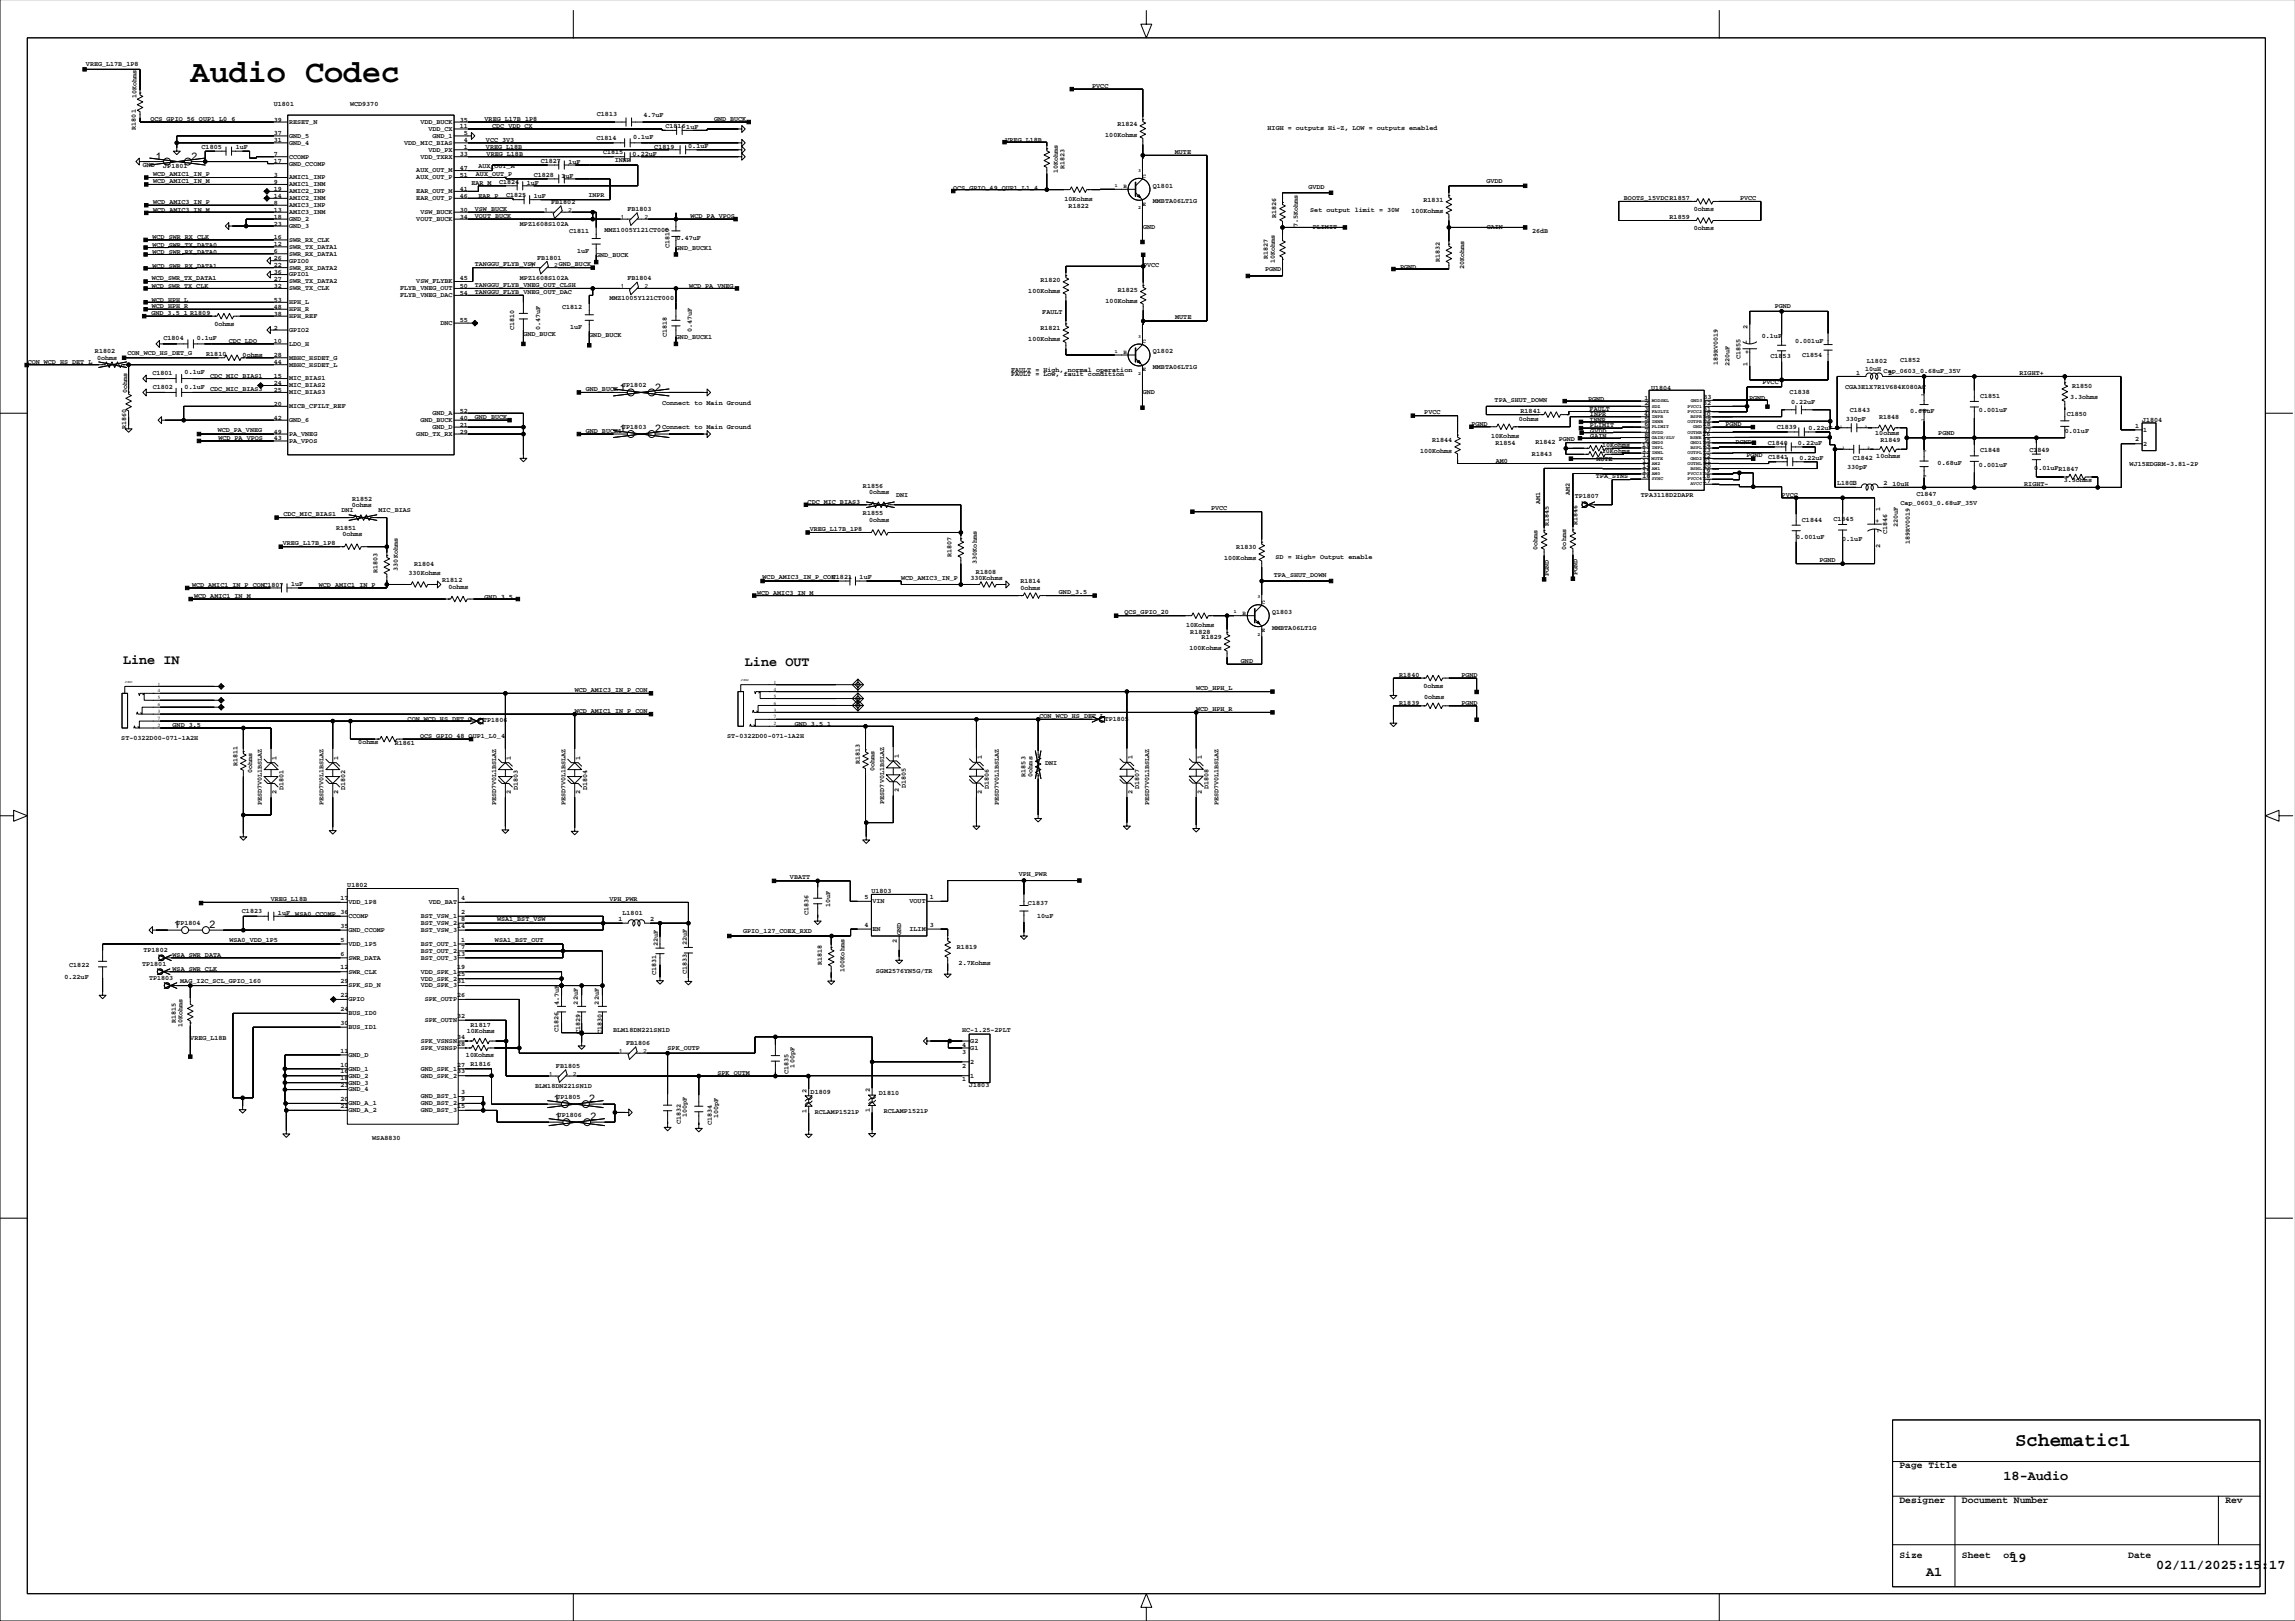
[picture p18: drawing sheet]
<svg xmlns="http://www.w3.org/2000/svg" width="841mm" height="594mm" viewBox="0 0 841 594" stroke-linecap="round" stroke-linejoin="round" font-family="sans-serif">
<defs><g id="words">
<text font-size="11.6" x="69.8" y="29.9">Audio Codec</text>
<text font-size="7.1" x="738.1" y="529.7">Schematic1</text>
<g font-size="4.9">
<text x="45.1" y="243">Line IN</text>
<text x="272.9" y="243.9">Line OUT</text>
<text x="733.9" y="542.1">18-Audio</text>
<text x="736.4" y="572.3">19</text>
<text x="789.8" y="574.8">02/11/2025:15:17</text>
<text x="705.5" y="577.3">A1</text>
</g>
<g font-size="3.9">
<text x="57.1" y="58.5">1</text>
<text x="70.1" y="58.5">2</text>
<text x="227" y="143">1</text>
<text x="240" y="143">2</text>
<text x="227" y="158.3">1</text>
<text x="240" y="158.3">2</text>
<text x="63.7" y="340">1</text>
<text x="76.7" y="340">2</text>
<text x="202.9" y="403.7">1</text>
<text x="215.9" y="403.7">2</text>
<text x="203.4" y="410.3">1</text>
<text x="216.4" y="410.3">2</text>
</g>
<g font-size="3.5">
<text x="695.8" y="537.8">Page Title</text>
<text x="695.8" y="550.5">Designer</text>
<text x="718.7" y="550.5">Document Number</text>
<text x="815.2" y="550.5">Rev</text>
<text x="695.8" y="570.8">Size</text>
<text x="718.7" y="570.8">Sheet</text>
<text x="733.9" y="570.8">of</text>
<text x="779.6" y="570.8">Date</text>
</g>
<g font-size="2.5">
<text x="31.5" y="24.2">VREG_L17B_1P8</text>
<text x="50" y="35.8" transform="rotate(-90 50 35.8)">10Kohms</text>
<text x="400.1" y="32.2">PVCC</text>
<text x="100.3" y="38.8">U1801</text>
<text x="128.2" y="38.8">WCD9370</text>
<text x="49.7" y="47.5" transform="rotate(-90 49.7 47.5)">R1801</text>
<text x="55.1" y="44.3">QCS_GPIO_56_QUP1_L0_6</text>
<text x="100.3" y="44.5">39</text>
<text x="105.9" y="45.4">RESET_N</text>
<text x="154" y="45.4">VDD_BUCK</text>
<text x="156.9" y="47.9">VDD_CX</text>
<text x="168.4" y="44.5">35</text>
<text x="168.4" y="47.1">11</text>
<text x="177.5" y="44.3">VREG_L17B_1P8</text>
<text x="180.3" y="46.8">CDC_VDD_CX</text>
<text x="218.6" y="42.4">C1813</text>
<text x="235.7" y="42.7">4.7uF</text>
<text x="243.8" y="46.9">C18161uF</text>
<text x="261.5" y="44.3">GND_BUCK</text>
<text x="409.3" y="46.2">R1824</text>
<text x="464.3" y="47.6">HIGH = outputs Hi-Z, LOW = outputs enabled</text>
<text x="100.3" y="49.6">37</text>
<text x="100.3" y="52.1">31</text>
<text x="105.9" y="50.5">GND_5</text>
<text x="105.9" y="53">GND_4</text>
<text x="148" y="53">VDD_MIC_BIAS</text>
<text x="158.4" y="50.5">GND_1</text>
<text x="169.9" y="52.1">4</text>
<text x="169.9" y="49.6">5</text>
<text x="178" y="51.9">VCC_3V3</text>
<text x="218.5" y="51.4">C1814</text>
<text x="231.9" y="51">0.1uF</text>
<text x="368.3" y="51.9">VREG_L18B</text>
<text x="404.9" y="50.2">100Kohms</text>
<text x="73.9" y="54.6">C1805</text>
<text x="86.3" y="54.6">1uF</text>
<text x="100.3" y="57.2">7</text>
<text x="100.3" y="59.8">17</text>
<text x="105.9" y="58.1">CCOMP</text>
<text x="154" y="58.1">VDD_TXRX</text>
<text x="156.9" y="55.6">VDD_PX</text>
<text x="168.4" y="57.2">33</text>
<text x="169.9" y="54.7">1</text>
<text x="178" y="54.7">VREG_L18B</text>
<text x="178.3" y="57.2">VREG_L18B</text>
<text x="198.1" y="59.6">C1827</text>
<text x="220.9" y="56.6">C1815</text>
<text x="225.2" y="59.4">INNR</text>
<text x="231.7" y="57">0.22uF</text>
<text x="239.7" y="54.5">C1819</text>
<text x="252.1" y="54.3">0.1uF</text>
<text x="430.4" y="56.3">MUTE</text>
<text x="52.3" y="61.3">GND</text>
<text x="56.1" y="64.6">WCD_AMIC1_IN_P</text>
<text x="59.8" y="61.4">JP1801</text>
<text x="100.3" y="64.8">3</text>
<text x="105.9" y="65.7">AMIC1_INP</text>
<text x="105.9" y="60.6">GND_CCOMP</text>
<text x="152.5" y="63.2">AUX_OUT_M</text>
<text x="152.5" y="65.7">AUX_OUT_P</text>
<text x="168.4" y="62.3">47</text>
<text x="168.4" y="64.8">51</text>
<text x="174.3" y="64.5">AUX_OUT_P</text>
<text x="175.2" y="61.4">AUX_OUT_M</text>
<text x="195.5" y="64.7">C1828</text>
<text x="205.7" y="65.1">1uF</text>
<text x="208.2" y="60">1uF</text>
<text x="387.5" y="63.4" transform="rotate(-90 387.5 63.4)">10Kohms</text>
<text x="390" y="61.8" transform="rotate(-90 390 61.8)">R1823</text>
<text x="56.1" y="67.1">WCD_AMIC1_IN_M</text>
<text x="100.3" y="67.4">9</text>
<text x="100.3" y="69.9">19</text>
<text x="105.9" y="68.3">AMIC1_INM</text>
<text x="105.9" y="70.8">AMIC2_INP</text>
<text x="152.5" y="70.8">EAR_OUT_M</text>
<text x="168.4" y="69.9">41</text>
<text x="172.7" y="67.6">EAR_M</text>
<text x="182.8" y="67.3">C1824</text>
<text x="193" y="67.6">1uF</text>
<text x="349.2" y="69.5">QCS_GPIO_49_QUP1_L1_4</text>
<text x="422.3" y="68.8">Q1801</text>
<text x="479.3" y="69.3">GVDD</text>
<text x="544.5" y="67">GVDD</text>
<text x="56.1" y="74.7">WCD_AMIC3_IN_P</text>
<text x="56.1" y="77.5">WCD_AMIC3_IN_M</text>
<text x="100.3" y="77.5">13</text>
<text x="100.3" y="75">8</text>
<text x="100.3" y="72.5">14</text>
<text x="105.9" y="75.9">AMIC3_INP</text>
<text x="105.9" y="73.3">AMIC2_INM</text>
<text x="152.5" y="73.3">EAR_OUT_P</text>
<text x="168.4" y="72.5">46</text>
<text x="168.4" y="77.5">30</text>
<text x="174" y="77.3">VSW_BUCK</text>
<text x="175.2" y="72.7">EAR_P</text>
<text x="185.4" y="72.3">C1825</text>
<text x="195.5" y="72.7">1uF</text>
<text x="201.9" y="74.7">FB1802</text>
<text x="215.5" y="72.2">INPR</text>
<text x="229.8" y="77.3">FB1803</text>
<text x="389.9" y="73.6">10Kohms</text>
<text x="391.5" y="76">R1822</text>
<text x="422.3" y="74.5">MMBTA06LT1G</text>
<text x="480" y="77.8">Set output limit = 30W</text>
<text x="521.4" y="74">R1831</text>
<text x="594.9" y="73.3">BOOTS_15VDCR1857</text>
<text x="620.5" y="77.4">0ohms</text>
<text x="637.4" y="73.3">PVCC</text>
<text x="100.3" y="82.6">23</text>
<text x="100.3" y="80.1">18</text>
<text x="105.9" y="78.4">AMIC3_INM</text>
<text x="105.9" y="83.5">GND_3</text>
<text x="105.9" y="80.9">GND_2</text>
<text x="152.5" y="80.9">VOUT_BUCK</text>
<text x="154" y="78.4">VSW_BUCK</text>
<text x="168.4" y="80.1">34</text>
<text x="174" y="79.8">VOUT_BUCK</text>
<text x="190.5" y="82.9">MPZ1608S102A</text>
<text x="252.9" y="79.8">WCD_PA_VPOS</text>
<text x="418.8" y="83.8">GND</text>
<text x="467.4" y="80" transform="rotate(-90 467.4 80)">R1826</text>
<text x="475.4" y="83.3" transform="rotate(-90 475.4 83.3)">7.5Kohms</text>
<text x="517" y="78">100Kohms</text>
<text x="544.6" y="83.8">GAIN</text>
<text x="611.6" y="80.3">R1859</text>
<text x="55.9" y="87.7">WCD_SWR_RX_CLK</text>
<text x="100.3" y="87.7">16</text>
<text x="105.9" y="88.6">SWR_RX_CLK</text>
<text x="208.4" y="85.4">C1811</text>
<text x="221.4" y="84.9">MMZ1005Y121CT000</text>
<text x="247.8" y="88.1">0.47uF</text>
<text x="480.9" y="84">PLIMIT</text>
<text x="561.2" y="85.4">26dB</text>
<text x="620.5" y="84.4">0ohms</text>
<text x="55.9" y="90.5">WCD_SWR_TX_DATA0</text>
<text x="55.9" y="93">WCD_SWR_RX_DATA0</text>
<text x="100.3" y="90.2">12</text>
<text x="100.3" y="92.8">6</text>
<text x="100.3" y="95.3">26</text>
<text x="105.9" y="91.1">SWR_TX_DATA1</text>
<text x="105.9" y="93.6">SWR_RX_DATA1</text>
<text x="196.8" y="95.1">FB1801</text>
<text x="211.4" y="92.6">1uF</text>
<text x="218.4" y="94">GND_BUCK</text>
<text x="245.3" y="91" transform="rotate(-90 245.3 91)">C1817</text>
<text x="247.6" y="91.5">GND_BUCK1</text>
<text x="464.4" y="95" transform="rotate(-90 464.4 95)">R1827</text>
<text x="527.4" y="96" transform="rotate(-90 527.4 96)">R1832</text>
<text x="55.9" y="98.1">WCD_SWR_RX_DATA1</text>
<text x="100.3" y="97.8">22</text>
<text x="100.3" y="100.4">36</text>
<text x="105.9" y="96.2">GPIO0</text>
<text x="105.9" y="98.7">SWR_RX_DATA2</text>
<text x="105.9" y="101.3">GPIO1</text>
<text x="174" y="97.6">TANGGU_FLYB_VSW</text>
<text x="204.7" y="97.6">GND_BUCK</text>
<text x="418.8" y="98">PVCC</text>
<text x="463.4" y="99.4">PGND</text>
<text x="466.9" y="96.5" transform="rotate(-90 466.9 96.5)">10Kohms</text>
<text x="512.8" y="98.5">PGND</text>
<text x="536.3" y="98.5" transform="rotate(-90 536.3 98.5)">20Kohms</text>
<text x="55.6" y="102.7">WCD_SWR_TX_DATA1</text>
<text x="55.6" y="105.5">WCD_SWR_TX_CLK</text>
<text x="100.3" y="102.9">27</text>
<text x="100.3" y="105.5">32</text>
<text x="105.9" y="103.8">SWR_TX_DATA2</text>
<text x="105.9" y="106.3">SWR_TX_CLK</text>
<text x="146.6" y="106.3">FLYB_VNEG_OUT</text>
<text x="152.5" y="103.8">VSW_FLYBK</text>
<text x="168.4" y="105.5">50</text>
<text x="168.4" y="102.7">45</text>
<text x="174" y="105.2">TANGGU_FLYB_VNEG_OUT_CLSH</text>
<text x="174" y="107.8">TANGGU_FLYB_VNEG_OUT_DAC</text>
<text x="190.5" y="102.7">MPZ1608S102A</text>
<text x="229.8" y="102.7">FB1804</text>
<text x="252.4" y="105.5">WCD_PA_VNEG</text>
<text x="376.7" y="107.4">100Kohms</text>
<text x="381.1" y="103.3">R1820</text>
<text x="409.4" y="106.9">R1825</text>
<text x="55.6" y="110.5">WCD_HPH_L</text>
<text x="55.6" y="112.8">WCD_HPH_R</text>
<text x="100.3" y="113.1">48</text>
<text x="100.3" y="110.5">53</text>
<text x="105.9" y="111.4">HPH_L</text>
<text x="105.9" y="114">HPH_R</text>
<text x="146.6" y="108.9">FLYB_VNEG_DAC</text>
<text x="168.4" y="108">54</text>
<text x="205.9" y="113.3">C1812</text>
<text x="223.2" y="110">MMZ1005Y121CT000</text>
<text x="405" y="110.9">100Kohms</text>
<text x="650.1" y="112.8">PGND</text>
<text x="55.5" y="115.4">GND_3.5_1 R1809</text>
<text x="78.6" y="119.4">0ohms</text>
<text x="100.3" y="115.6">38</text>
<text x="105.9" y="116.5">HPH_REF</text>
<text x="161.4" y="119">DNC</text>
<text x="168.4" y="117.9">55</text>
<text x="381.8" y="115">FAULT</text>
<text x="430.5" y="117">MUTE</text>
<text x="59.9" y="124.4">C1804</text>
<text x="72.1" y="124.4">0.1uF</text>
<text x="83.8" y="125.5">CDC_LDO</text>
<text x="100.3" y="125.8">10</text>
<text x="100.3" y="120.7">2</text>
<text x="105.9" y="121.6">GPIO2</text>
<text x="188.4" y="120.9" transform="rotate(-90 188.4 120.9)">C1810</text>
<text x="191.7" y="123">GND_BUCK</text>
<text x="197.8" y="120.9" transform="rotate(-90 197.8 120.9)">0.47uF</text>
<text x="208.9" y="120.6">1uF</text>
<text x="215.9" y="123.5">GND_BUCK</text>
<text x="244.2" y="123.4" transform="rotate(-90 244.2 123.4)">C1818</text>
<text x="247.6" y="124.3">GND_BUCK1</text>
<text x="253.4" y="121.6" transform="rotate(-90 253.4 121.6)">0.47uF</text>
<text x="376.7" y="125">100Kohms</text>
<text x="381.1" y="121">R1821</text>
<text x="640.1" y="120.3" transform="rotate(-90 640.1 120.3)">2</text>
<text x="640.4" y="125.9" transform="rotate(-90 640.4 125.9)">-</text>
<text x="645.4" y="123.9">0.1uF</text>
<text x="657.6" y="125.5">0.001uF</text>
<text x="34.8" y="129.2">R1802</text>
<text x="35.6" y="132">0ohms</text>
<text x="46.7" y="130.1">CON_WCD_HS_DET_G</text>
<text x="75.5" y="130.2">R1810</text>
<text x="88.9" y="130.6">0ohms</text>
<text x="100.3" y="130.9">28</text>
<text x="105.9" y="131.7">MBHC_HSDET_G</text>
<text x="105.9" y="126.7">LDO_H</text>
<text x="422.3" y="129.5">Q1802</text>
<text x="637.6" y="131.6" transform="rotate(-90 637.6 131.6)">C1855</text>
<text x="640.6" y="129.5" transform="rotate(-90 640.6 129.5)">+</text>
<text x="648.6" y="131.2">C1853</text>
<text x="660.1" y="130.9">C1854</text>
<text x="10.2" y="133.3">CON_WCD_HS_DET_L</text>
<text x="55.8" y="137.5">C1801</text>
<text x="67.6" y="137.1">0.1uF</text>
<text x="100.3" y="133.4">44</text>
<text x="105.9" y="134.3">MBHC_HSDET_L</text>
<text x="370.4" y="136.3">FAULT = High, normal operation</text>
<text x="370.4" y="137.7">FAULT = Low, fault condition</text>
<text x="422.3" y="135.2">MMBTA06LT1G</text>
<text x="629.3" y="133.8" transform="rotate(-90 629.3 133.8)">189RV0019</text>
<text x="633.6" y="134.1" transform="rotate(-90 633.6 134.1)">220uF</text>
<text x="640.1" y="134.1" transform="rotate(-90 640.1 134.1)">1</text>
<text x="680" y="137.2">1</text>
<text x="683.2" y="135.8">10uH</text>
<text x="683.8" y="133.1">L1802</text>
<text x="690" y="136.4">Cap_0603_0.68uF_35V</text>
<text x="691.6" y="137.2">2</text>
<text x="696" y="132.5">C1852</text>
<text x="739.8" y="137.4">RIGHT+</text>
<text x="46.6" y="143.9" transform="rotate(-90 46.6 143.9)">0ohms</text>
<text x="56" y="142.5">C1802</text>
<text x="67.6" y="142.4">0.1uF</text>
<text x="76.9" y="138.5">CDC_MIC_BIAS1</text>
<text x="76.9" y="143.3">CDC_MIC_BIAS3</text>
<text x="100.3" y="141">24</text>
<text x="100.3" y="138.5">15</text>
<text x="100.3" y="143.6">25</text>
<text x="105.9" y="139.4">MIC_BIAS1</text>
<text x="105.9" y="141.9">MIC_BIAS2</text>
<text x="214.6" y="143.3">GND_BUCK</text>
<text x="227.9" y="141.9">JP1802</text>
<text x="604.8" y="142.8">U1804</text>
<text x="645.6" y="140.5">PVCC</text>
<text x="675.9" y="142.7">CGA3E1X7R1V684K080AC</text>
<text x="759" y="142.3">R1850</text>
<text x="100.3" y="148.6">20</text>
<text x="105.9" y="144.4">MIC_BIAS3</text>
<text x="105.9" y="149.5">MICB_CFILT_REF</text>
<text x="242.5" y="148.4">Connect to Main Ground</text>
<text x="418.6" y="144.4">GND</text>
<text x="547.5" y="147.2">TPA_SHUT_DOWN</text>
<text x="581.7" y="146.8">PGND</text>
<text x="602.4" y="148.5">2</text>
<text x="602.4" y="146.6">1</text>
<text x="623.9" y="148.5">32</text>
<text x="624" y="146.3">33</text>
<text x="640.7" y="146.5">PGND</text>
<text x="655.6" y="144.5">C1838</text>
<text x="656.1" y="148">0.22uF</text>
<text x="725.3" y="145.7">C1851</text>
<text x="758.3" y="146.1">3.3ohms</text>
<text x="100.3" y="153.7">42</text>
<text x="105.9" y="154.6">GND_6</text>
<text x="154" y="154.6">GND_BUCK</text>
<text x="158.4" y="152.1">GND_A</text>
<text x="168.4" y="153.7">40</text>
<text x="168.4" y="151.2">52</text>
<text x="174" y="153.5">GND_BUCK</text>
<text x="521.7" y="151.8">PVCC</text>
<text x="539" y="155.9">PGND</text>
<text x="556.3" y="154.2">0ohms</text>
<text x="557" y="151.4">R1841</text>
<text x="582.3" y="154.5">INNR</text>
<text x="582.3" y="150.5">FAULT</text>
<text x="582.4" y="152.4">INPR</text>
<text x="602.3" y="152.3">4</text>
<text x="602.4" y="154.2">5</text>
<text x="602.4" y="150.4">3</text>
<text x="623.8" y="152.3">30</text>
<text x="623.8" y="150.4">31</text>
<text x="623.8" y="154.2">29</text>
<text x="676.1" y="154.2">330pF</text>
<text x="677.6" y="150.8">C1843</text>
<text x="688.3" y="153.3">R1848</text>
<text x="699.7" y="151.4">0.68uF</text>
<text x="724.9" y="151">0.001uF</text>
<text x="757.1" y="152.2">C1850</text>
<text x="784.7" y="154.5">J1804</text>
<text x="46.3" y="157.2" transform="rotate(-90 46.3 157.2)">R1860</text>
<text x="79.7" y="158.3">WCD_PA_VNEG</text>
<text x="80" y="161.1">WCD_PA_VPOS</text>
<text x="100.3" y="161.3">43</text>
<text x="100.3" y="158.8">49</text>
<text x="105.9" y="159.7">PA_VNEG</text>
<text x="152.5" y="159.7">GND_TX_RX</text>
<text x="158.4" y="157.1">GND_D</text>
<text x="168.4" y="158.8">29</text>
<text x="168.4" y="156.3">21</text>
<text x="214.6" y="158.5">GND_BUCK1</text>
<text x="227.9" y="157.1">JP1803</text>
<text x="242.5" y="157.3">Connect to Main Ground</text>
<text x="524.6" y="161.7">R1844</text>
<text x="546.2" y="160.4">10Kohms</text>
<text x="571" y="161.5">PGND</text>
<text x="582.4" y="156.5">PLIMIT</text>
<text x="582.5" y="160.3">GAIN</text>
<text x="582.5" y="158.5">GVDD</text>
<text x="602.4" y="161.9">9</text>
<text x="602.4" y="160">8</text>
<text x="602.4" y="156.1">6</text>
<text x="602.4" y="158">7</text>
<text x="623.6" y="159.9">26</text>
<text x="623.7" y="161.8">25</text>
<text x="623.8" y="156.2">28</text>
<text x="623.8" y="158.1">27</text>
<text x="632.1" y="156.1">PGND</text>
<text x="650.9" y="157.1">C1839</text>
<text x="662.4" y="157.4">0.22uF</text>
<text x="686.9" y="159.3">10ohms</text>
<text x="688.8" y="162">R1849</text>
<text x="710" y="159.3">PGND</text>
<text x="756.3" y="158.7">0.01uF</text>
<text x="782.1" y="161.7">2</text>
<text x="782.1" y="156.6">1</text>
<text x="785.1" y="158.1">1</text>
<text x="105.9" y="162.2">PA_VPOS</text>
<text x="520.2" y="165.8">100Kohms</text>
<text x="547.8" y="162.9">R1854</text>
<text x="561.2" y="167">R1843</text>
<text x="562.4" y="162.7">R1842</text>
<text x="586.8" y="166">10Kohms</text>
<text x="586.8" y="163.8">10Kohms</text>
<text x="601.6" y="163.7">10</text>
<text x="601.7" y="167.6">12</text>
<text x="601.7" y="165.6">11</text>
<text x="623.7" y="163.7">24</text>
<text x="623.7" y="167.6">22</text>
<text x="623.8" y="165.6">23</text>
<text x="635.8" y="162.6">PGND</text>
<text x="639.7" y="167.5">PGND</text>
<text x="647.6" y="163">C1840</text>
<text x="658.6" y="162.9">0.22uF</text>
<text x="687.3" y="167.8">10ohms</text>
<text x="725.3" y="165.6">C1848</text>
<text x="743.4" y="165.5">C1849</text>
<text x="785.1" y="163.2">2</text>
<text x="547.9" y="169.6">AM0</text>
<text x="584.8" y="169">MUTE</text>
<text x="601.7" y="173.3">15</text>
<text x="601.7" y="171.4">14</text>
<text x="601.7" y="169.4">13</text>
<text x="623.6" y="173.3">19</text>
<text x="623.8" y="169.4">21</text>
<text x="623.8" y="171.4">20</text>
<text x="647.7" y="168.1">C1841</text>
<text x="659.1" y="168.3">0.22uF</text>
<text x="676.6" y="171.6">330pF</text>
<text x="678.6" y="168.6">C1842</text>
<text x="709.8" y="170.5">0.68uF</text>
<text x="724.9" y="171">0.001uF</text>
<text x="745.2" y="172.1">0.01uFR1847</text>
<text x="780.1" y="170.7">WJ15EDGRM-3.81-2P</text>
<text x="316.1" y="178.6">R1856</text>
<text x="584.6" y="175.2">TPA_SYNS</text>
<text x="601.7" y="175.2">16</text>
<text x="623.6" y="175.2">18</text>
<text x="623.7" y="177.1">17</text>
<text x="672.9" y="177.7">L1803</text>
<text x="678.3" y="177.8">1</text>
<text x="689.9" y="177.8">2</text>
<text x="693.2" y="178.1">10uH</text>
<text x="741.5" y="178.1">RIGHT-</text>
<text x="756" y="176.4">3.3ohms</text>
<text x="128.8" y="185.7">0ohms</text>
<text x="129" y="183.4">R1852</text>
<text x="295.8" y="184.4">CDC_MIC_BIAS3</text>
<text x="318.4" y="181">0ohms</text>
<text x="328.2" y="181.9">DNI</text>
<text x="564.2" y="184.6" transform="rotate(-90 564.2 184.6)">AM1</text>
<text x="575" y="181.5" transform="rotate(-90 575 181.5)">AM2</text>
<text x="576.8" y="182.5">TP1807</text>
<text x="601.1" y="182">TPA3118D2DAPR</text>
<text x="652.6" y="181.9">PVCC</text>
<text x="696.2" y="184.9">Cap_0603_0.68uF_35V</text>
<text x="702" y="181.8">C1847</text>
<text x="103.9" y="188.9">CDC_MIC_BIAS1</text>
<text x="125.1" y="187.6">DNI</text>
<text x="138.7" y="187.6">MIC_BIAS</text>
<text x="316.1" y="188.8">R1855</text>
<text x="318.4" y="191.2">0ohms</text>
<text x="443.6" y="187">PVCC</text>
<text x="660.1" y="191">C1844</text>
<text x="671.6" y="190.6">C1845</text>
<text x="688.4" y="191.7" transform="rotate(-90 688.4 191.7)">+</text>
<text x="688.7" y="187.1" transform="rotate(-90 688.7 187.1)">1</text>
<text x="123.1" y="194">R1851</text>
<text x="125.4" y="196.4">0ohms</text>
<text x="296.6" y="194.3">VREG_L17B_1P8</text>
<text x="567.3" y="192.7" transform="rotate(-90 567.3 192.7)">R1845</text>
<text x="577.9" y="192.4" transform="rotate(-90 577.9 192.4)">R1846</text>
<text x="658" y="197.5">0.001uF</text>
<text x="688.6" y="195.3" transform="rotate(-90 688.6 195.3)">-</text>
<text x="691.2" y="195.6" transform="rotate(-90 691.2 195.6)">C1846</text>
<text x="695.2" y="193" transform="rotate(-90 695.2 193)">220uF</text>
<text x="103.6" y="199.5">VREG_L17B_1P8</text>
<text x="348.6" y="203.9" transform="rotate(-90 348.6 203.9)">R1807</text>
<text x="452.9" y="200.9">R1830</text>
<text x="563.2" y="201.5" transform="rotate(-90 563.2 201.5)">0ohms</text>
<text x="573.7" y="201.3" transform="rotate(-90 573.7 201.3)">0ohms</text>
<text x="674.8" y="198">0.1uF</text>
<text x="688.7" y="200.9" transform="rotate(-90 688.7 200.9)">2</text>
<text x="699.5" y="199.2" transform="rotate(-90 699.5 199.2)">189RV0019</text>
<text x="145.8" y="209" transform="rotate(-90 145.8 209)">330Kohms</text>
<text x="151.7" y="207.3">R1804</text>
<text x="357.8" y="206.5" transform="rotate(-90 357.8 206.5)">330Kohms</text>
<text x="448.4" y="205">100Kohms</text>
<text x="467.3" y="204.8">SD = High= Output enable</text>
<text x="666.5" y="206">PGND</text>
<text x="70.3" y="214.9">WCD_AMIC1_IN_P_CONC1807</text>
<text x="106.7" y="214.5">1uF</text>
<text x="116.8" y="214.9">WCD_AMIC1_IN_P</text>
<text x="138.3" y="210" transform="rotate(-90 138.3 210)">R1803</text>
<text x="149.7" y="210.7">330Kohms</text>
<text x="162" y="213.1">R1812</text>
<text x="164.3" y="215.6">0ohms</text>
<text x="279.3" y="212.1">WCD_AMIC3_IN_P_CON</text>
<text x="304.7" y="212">C1821</text>
<text x="314.9" y="212">1uF</text>
<text x="330.1" y="212.4">WCD_AMIC3_IN_P</text>
<text x="355.5" y="212.5">330Kohms</text>
<text x="357.5" y="210.2">R1808</text>
<text x="373.8" y="213.6">R1814</text>
<text x="466.6" y="211.5">TPA_SHUT_DOWN</text>
<text x="567.3" y="210.9" transform="rotate(-90 567.3 210.9)">PGND</text>
<text x="577.9" y="210.6" transform="rotate(-90 577.9 210.6)">PGND</text>
<text x="71.1" y="219">WCD_AMIC1_IN_M</text>
<text x="177.5" y="219.2">GND_3.5</text>
<text x="277.3" y="218">WCD_AMIC3_IN_M</text>
<text x="373.8" y="216.1">0ohms</text>
<text x="387.9" y="217.7">GND_3.5</text>
<text x="411.9" y="225.1">QCS_GPIO_20</text>
<text x="466" y="224.9">Q1803</text>
<text x="434.5" y="229.6">10Kohms</text>
<text x="436" y="232.1">R1828</text>
<text x="440.2" y="234">R1829</text>
<text x="466" y="230.6">MMBTA06LT1G</text>
<text x="435.7" y="238">100Kohms</text>
<text x="454.6" y="242.8">GND</text>
<text x="512.5" y="247.9">R1840</text>
<text x="521.4" y="252">0ohms</text>
<text x="535.3" y="247.9">PGND</text>
<text x="210.5" y="253.5">WCD_AMIC3_IN_P_CON</text>
<text x="438.2" y="252.9">WCD_HPH_L</text>
<text x="521.7" y="256.2">0ohms</text>
<text x="149.3" y="263.9">CON_WCD_HS_DET_G</text>
<text x="210.5" y="261.1">WCD_AMIC1_IN_P_CON</text>
<text x="380.8" y="263">CON_WCD_HS_DET_L</text>
<text x="404.7" y="263.9">TP1805</text>
<text x="438.2" y="260.5">WCD_HPH_R</text>
<text x="512.5" y="258.1">R1839</text>
<text x="535.3" y="258.1">PGND</text>
<text x="63.2" y="266.5">GND_3.5</text>
<text x="177" y="264.6">TP1806</text>
<text x="291.1" y="265.8">GND_3.5_1</text>
<text x="44.4" y="271.2">ST-0322D00-071-1A2H</text>
<text x="131.2" y="272.4">0ohms</text>
<text x="144.6" y="272.8">R1861</text>
<text x="153.9" y="270.1">QCS_GPIO_48_QUP1_L0_4</text>
<text x="266.4" y="270.3">ST-0322D00-071-1A2H</text>
<text x="87" y="280.6" transform="rotate(-90 87 280.6)">R1811</text>
<text x="101.3" y="278.3" transform="rotate(-90 101.3 278.3)">1</text>
<text x="123.9" y="278.3" transform="rotate(-90 123.9 278.3)">1</text>
<text x="187.1" y="278.3" transform="rotate(-90 187.1 278.3)">1</text>
<text x="212.5" y="278.3" transform="rotate(-90 212.5 278.3)">1</text>
<text x="314.9" y="280" transform="rotate(-90 314.9 280)">R1813</text>
<text x="329.2" y="277.7" transform="rotate(-90 329.2 277.7)">1</text>
<text x="359.7" y="278.2" transform="rotate(-90 359.7 278.2)">1</text>
<text x="382.8" y="280.3">DNI</text>
<text x="414.8" y="278.2" transform="rotate(-90 414.8 278.2)">1</text>
<text x="440.2" y="278.2" transform="rotate(-90 440.2 278.2)">1</text>
<text x="92.4" y="283.2" transform="rotate(-90 92.4 283.2)">0ohms</text>
<text x="320.3" y="282.5" transform="rotate(-90 320.3 282.5)">0ohms</text>
<text x="375.7" y="284.5" transform="rotate(-90 375.7 284.5)">R1853</text>
<text x="378.2" y="284.5" transform="rotate(-90 378.2 284.5)">0ohms</text>
<text x="101.3" y="290.8" transform="rotate(-90 101.3 290.8)">2</text>
<text x="103.9" y="289.3" transform="rotate(-90 103.9 289.3)">D1801</text>
<text x="123.9" y="290.8" transform="rotate(-90 123.9 290.8)">2</text>
<text x="126.5" y="289.3" transform="rotate(-90 126.5 289.3)">D1802</text>
<text x="187.1" y="290.8" transform="rotate(-90 187.1 290.8)">2</text>
<text x="189.7" y="289.3" transform="rotate(-90 189.7 289.3)">D1803</text>
<text x="212.5" y="290.8" transform="rotate(-90 212.5 290.8)">2</text>
<text x="215.1" y="289.3" transform="rotate(-90 215.1 289.3)">D1804</text>
<text x="329.2" y="290.1" transform="rotate(-90 329.2 290.1)">2</text>
<text x="331.8" y="288.7" transform="rotate(-90 331.8 288.7)">D1805</text>
<text x="359.7" y="290.6" transform="rotate(-90 359.7 290.6)">2</text>
<text x="362.2" y="289.2" transform="rotate(-90 362.2 289.2)">D1806</text>
<text x="414.8" y="290.6" transform="rotate(-90 414.8 290.6)">2</text>
<text x="417.3" y="289.2" transform="rotate(-90 417.3 289.2)">D1807</text>
<text x="440.2" y="290.6" transform="rotate(-90 440.2 290.6)">2</text>
<text x="442.7" y="289.2" transform="rotate(-90 442.7 289.2)">D1808</text>
<text x="95.9" y="295" transform="rotate(-90 95.9 295)">PESD7V0L1BSLAZ</text>
<text x="118.5" y="295" transform="rotate(-90 118.5 295)">PESD7V0L1BSLAZ</text>
<text x="181.7" y="295" transform="rotate(-90 181.7 295)">PESD7V0L1BSLAZ</text>
<text x="207.1" y="295" transform="rotate(-90 207.1 295)">PESD7V0L1BSLAZ</text>
<text x="323.8" y="294.4" transform="rotate(-90 323.8 294.4)">PESD7V0L1BSLAZ</text>
<text x="365.9" y="295" transform="rotate(-90 365.9 295)">PESD7V0L1BSLAZ</text>
<text x="421" y="295" transform="rotate(-90 421 295)">PESD7V0L1BSLAZ</text>
<text x="446.4" y="295" transform="rotate(-90 446.4 295)">PESD7V0L1BSLAZ</text>
<text x="289.4" y="322.1">VBATT</text>
<text x="373.2" y="320.8">VPH_PWR</text>
<text x="124.7" y="329.7">17</text>
<text x="127.2" y="325">U1802</text>
<text x="168.9" y="329.7">4</text>
<text x="316.7" y="329.3">5</text>
<text x="319.2" y="327.2">U1803</text>
<text x="340.6" y="329.3">1</text>
<text x="88.6" y="334.5">C1823</text>
<text x="99.2" y="330.1">VREG_L18B</text>
<text x="101.8" y="335.2">1uF</text>
<text x="108.2" y="335.4">WSA0_CCOMP</text>
<text x="124.7" y="334.8">36</text>
<text x="127.6" y="331.2">VDD_1P8</text>
<text x="157.1" y="331.2">VDD_BAT</text>
<text x="168.9" y="334.8">2</text>
<text x="223.2" y="330.1">VPH_PWR</text>
<text x="228" y="335.2">L1801</text>
<text x="296.1" y="335.1" transform="rotate(-90 296.1 335.1)">C1836</text>
<text x="304.1" y="332.3" transform="rotate(-90 304.1 332.3)">10uF</text>
<text x="319.6" y="330.8">VIN</text>
<text x="333.2" y="330.8">VOUT</text>
<text x="376.6" y="331.6">C1837</text>
<text x="64.6" y="338.8">JP1804</text>
<text x="124.7" y="339.9">35</text>
<text x="127.6" y="336.3">CCOMP</text>
<text x="127.6" y="341.4">GND_CCOMP</text>
<text x="154.1" y="336.3">BST_VSW_1</text>
<text x="154.1" y="338.8">BST_VSW_2</text>
<text x="154.1" y="341.4">BST_VSW_3</text>
<text x="167.4" y="339.9">14</text>
<text x="168.9" y="337.3">8</text>
<text x="182.1" y="337.4">WSA1_BST_VSW</text>
<text x="226.6" y="337.4">1</text>
<text x="238.2" y="337.4">2</text>
<text x="272.2" y="341.8">GPIO_127_COEX_RXD</text>
<text x="316.7" y="339.5">4</text>
<text x="319.6" y="341">EN</text>
<text x="333.2" y="341">ILIM</text>
<text x="340.6" y="339.5">3</text>
<text x="379.9" y="336.3">10uF</text>
<text x="84.1" y="345.1">WSA0_VDD_1P5</text>
<text x="124.7" y="344.9">5</text>
<text x="127.6" y="346.4">VDD_1P5</text>
<text x="154.1" y="346.4">BST_OUT_1</text>
<text x="168.9" y="344.9">1</text>
<text x="168.9" y="347.5">7</text>
<text x="181.3" y="345.1">WSA1_BST_OUT</text>
<text x="241" y="346.5" transform="rotate(-90 241 346.5)">22uF</text>
<text x="251.6" y="346.3" transform="rotate(-90 251.6 346.3)">22uF</text>
<text x="328.5" y="345.4" transform="rotate(-90 328.5 345.4)">2</text>
<text x="330.1" y="342.4" transform="rotate(-90 330.1 342.4)">GND</text>
<text x="350.5" y="347.5">R1819</text>
<text x="52.1" y="353.7">TP1801</text>
<text x="52.6" y="348.6">TP1802</text>
<text x="63.2" y="350.4">WSA_SWR_DATA</text>
<text x="124.7" y="350">6</text>
<text x="127.6" y="351.5">SWR_DATA</text>
<text x="154.1" y="349">BST_OUT_2</text>
<text x="154.1" y="351.5">BST_OUT_3</text>
<text x="167.4" y="350">13</text>
<text x="301.1" y="353.6" transform="rotate(-90 301.1 353.6)">R1818</text>
<text x="351.2" y="353.4">2.7Kohms</text>
<text x="23.6" y="358.4">0.22uF</text>
<text x="25.4" y="354.2">C1822</text>
<text x="54.6" y="358.8">TP1803</text>
<text x="63.2" y="355.7">WSA_SWR_CLK</text>
<text x="124.7" y="355.1">12</text>
<text x="127.6" y="356.6">SWR_CLK</text>
<text x="154.1" y="356.6">VDD_SPK_1</text>
<text x="154.1" y="359.1">VDD_SPK_2</text>
<text x="167.4" y="355.1">19</text>
<text x="167.4" y="357.6">25</text>
<text x="240.4" y="357.2" transform="rotate(-90 240.4 357.2)">C1831</text>
<text x="251.6" y="356.7" transform="rotate(-90 251.6 356.7)">C1833</text>
<text x="309.3" y="355.9" transform="rotate(-90 309.3 355.9)">100Kohms</text>
<text x="320.9" y="356.4">SGM2576YN5G/TR</text>
<text x="66" y="360">MAG_I2C_SCL_GPIO_160</text>
<text x="124.7" y="365.3">22</text>
<text x="124.7" y="360.2">29</text>
<text x="127.6" y="361.7">SPK_SD_N</text>
<text x="154.1" y="361.7">VDD_SPK_3</text>
<text x="167.4" y="360.2">31</text>
<text x="167.4" y="365.3">26</text>
<text x="124.7" y="370.3">24</text>
<text x="127.6" y="366.8">GPIO</text>
<text x="127.6" y="371.8">BUS_ID0</text>
<text x="155.6" y="366.8">SPK_OUTP</text>
<text x="204.7" y="368.1" transform="rotate(-90 204.7 368.1)">4.7uF</text>
<text x="211.7" y="367.9" transform="rotate(-90 211.7 367.9)">22uF</text>
<text x="219.3" y="367.9" transform="rotate(-90 219.3 367.9)">22uF</text>
<text x="64.4" y="374.7" transform="rotate(-90 64.4 374.7)">R1815</text>
<text x="66.8" y="376.2" transform="rotate(-90 66.8 376.2)">10Kohms</text>
<text x="124.7" y="375.4">30</text>
<text x="127.6" y="376.9">BUS_ID1</text>
<text x="155.6" y="374.4">SPK_OUTN</text>
<text x="167.4" y="372.9">32</text>
<text x="172.4" y="376">R1817</text>
<text x="352.5" y="378">HC-1.25-2PLT</text>
<text x="69.7" y="380.9">VREG_L18B</text>
<text x="154.1" y="382">SPK_VSNSN</text>
<text x="167.4" y="380.5">34</text>
<text x="167.4" y="383">28</text>
<text x="170.9" y="378.5">10Kohms</text>
<text x="204.6" y="378" transform="rotate(-90 204.6 378)">C1826</text>
<text x="212.5" y="378.8" transform="rotate(-90 212.5 378.8)">C1829</text>
<text x="220.4" y="378.8" transform="rotate(-90 220.4 378.8)">C1830</text>
<text x="224.6" y="378.1">BLM18DN221SN1D</text>
<text x="229.3" y="382.8">FB1806</text>
<text x="352.5" y="383.4">4</text>
<text x="355.4" y="382">G2</text>
<text x="124.7" y="385.6">11</text>
<text x="127.6" y="387.1">GND_D</text>
<text x="154.1" y="384.5">SPK_VSNSP</text>
<text x="170.7" y="387.1">10Kohms</text>
<text x="244.5" y="384.7">SPK_OUTP</text>
<text x="352.5" y="385.9">3</text>
<text x="355.4" y="389.6">2</text>
<text x="355.4" y="384.5">G1</text>
<text x="124.7" y="395.7">18</text>
<text x="124.7" y="393.2">16</text>
<text x="124.7" y="390.6">10</text>
<text x="127.6" y="392.2">GND_1</text>
<text x="127.6" y="394.7">GND_2</text>
<text x="154.1" y="392.2">GND_SPK_1</text>
<text x="154.1" y="394.7">GND_SPK_2</text>
<text x="167.4" y="393.2">33</text>
<text x="167.4" y="390.6">27</text>
<text x="172.4" y="390.5">R1816</text>
<text x="203.7" y="391.1">FB1805</text>
<text x="262.8" y="393.7">SPK_OUTM</text>
<text x="288.8" y="393.5" transform="rotate(-90 288.8 393.5)">C1835</text>
<text x="291.1" y="391" transform="rotate(-90 291.1 391)">100pF</text>
<text x="352.5" y="391">2</text>
<text x="355.4" y="394.7">1</text>
<text x="124.7" y="398.3">23</text>
<text x="127.6" y="397.2">GND_3</text>
<text x="127.6" y="399.8">GND_4</text>
<text x="168.9" y="400.8">3</text>
<text x="196" y="398.5">BLM18DN221SN1D</text>
<text x="295.4" y="400.3" transform="rotate(-90 295.4 400.3)">2</text>
<text x="296.9" y="400.6">D1809</text>
<text x="318.6" y="400.1" transform="rotate(-90 318.6 400.1)">2</text>
<text x="322" y="401.1">D1810</text>
<text x="352.5" y="396.1">1</text>
<text x="355" y="398.3">J1803</text>
<text x="124.7" y="403.3">20</text>
<text x="124.7" y="405.9">21</text>
<text x="127.6" y="407.4">GND_A_2</text>
<text x="127.6" y="404.9">GND_A_1</text>
<text x="154.1" y="402.3">GND_BST_1</text>
<text x="154.1" y="407.4">GND_BST_3</text>
<text x="154.1" y="404.9">GND_BST_2</text>
<text x="167.4" y="405.9">15</text>
<text x="168.9" y="403.3">9</text>
<text x="203.8" y="402.6">JP1805</text>
<text x="295.4" y="407.7" transform="rotate(-90 295.4 407.7)">1</text>
<text x="298.5" y="407.9">RCLAMP1521P</text>
<text x="318.6" y="407.5" transform="rotate(-90 318.6 407.5)">1</text>
<text x="323.7" y="407.7">RCLAMP1521P</text>
<text x="204.3" y="409.2">JP1806</text>
<text x="249.4" y="411.7" transform="rotate(-90 249.4 411.7)">C1832</text>
<text x="251.6" y="409.2" transform="rotate(-90 251.6 409.2)">100pF</text>
<text x="260.8" y="412.1" transform="rotate(-90 260.8 412.1)">C1834</text>
<text x="263" y="409.5" transform="rotate(-90 263 409.5)">100pF</text>
<text x="136.4" y="417.7">WSA8830</text>
</g>
<g font-size="2.1">
<text x="418.5" y="65.1">C</text>
<text x="411.5" y="68.9">B</text>
<text x="199.4" y="77.6">1</text>
<text x="208.2" y="77.6">2</text>
<text x="418.5" y="75.3">E</text>
<text x="227.4" y="80.2">1</text>
<text x="236.2" y="80.2">2</text>
<text x="194.4" y="97.9">1</text>
<text x="203.2" y="97.9">2</text>
<text x="227.4" y="105.6">1</text>
<text x="236.2" y="105.6">2</text>
<text x="418.5" y="125.8">C</text>
<text x="411.5" y="129.6">B</text>
<text x="418.5" y="136">E</text>
<text x="462.2" y="221.3">C</text>
<text x="455.2" y="225.1">B</text>
<text x="462.2" y="231.5">E</text>
<text x="226.9" y="385.7">1</text>
<text x="235.7" y="385.7">2</text>
<text x="201.2" y="394">1</text>
<text x="210" y="394">2</text>
</g>
<g font-size="1.8">
<text x="416.9" y="63">3</text>
<text x="408.3" y="68.5">1</text>
<text x="416.9" y="76.6">2</text>
<text x="416.9" y="123.6">3</text>
<text x="408.3" y="129.2">1</text>
<text x="416.9" y="137.3">2</text>
<text x="605" y="147.4">MODSEL</text>
<text x="605" y="149.3">SDZ</text>
<text x="618.1" y="149.3">PVCC1</text>
<text x="619.3" y="147.1">GND3</text>
<text x="605" y="151.2">FAULTZ</text>
<text x="605" y="153.1">INPR</text>
<text x="605" y="155">INNR</text>
<text x="618.1" y="155">OUTPR</text>
<text x="618.1" y="151.2">PVCC2</text>
<text x="619.2" y="153.1">BSPR</text>
<text x="605" y="156.9">PLIMIT</text>
<text x="605" y="158.8">GVDD</text>
<text x="605" y="160.7">GAIN/SLV</text>
<text x="618.1" y="158.8">OUTNR</text>
<text x="619.1" y="160.7">BSNR</text>
<text x="620.3" y="156.9">GND</text>
<text x="605" y="162.7">GND0</text>
<text x="605" y="164.6">INPL</text>
<text x="605" y="166.5">INNL</text>
<text x="618.1" y="166.4">OUTPL</text>
<text x="619.2" y="164.5">BSPL</text>
<text x="619.2" y="162.6">GND1</text>
<text x="605" y="168.4">MUTE</text>
<text x="605" y="170.3">AM2</text>
<text x="605" y="172.2">AM1</text>
<text x="618.1" y="170.2">OUTNL</text>
<text x="619.2" y="172.2">BSNL</text>
<text x="619.2" y="168.3">GND2</text>
<text x="605" y="174.1">AM0</text>
<text x="605" y="176">SYNC</text>
<text x="618.1" y="176">PVCC4</text>
<text x="618.1" y="174.1">PVCC3</text>
<text x="619.2" y="177.8">AVCC</text>
<text x="460.6" y="219.1">3</text>
<text x="452" y="224.7">1</text>
<text x="460.6" y="232.8">2</text>
<text x="57.8" y="251.1">1</text>
<text x="283.4" y="250.5">1</text>
<text x="57.8" y="253.6">4</text>
<text x="57.8" y="256.2">5</text>
<text x="283.4" y="253">4</text>
<text x="283.4" y="255.5">5</text>
<text x="57.8" y="258.7">6</text>
<text x="57.8" y="261.3">3</text>
<text x="57.8" y="263.8">7</text>
<text x="283.4" y="258.1">6</text>
<text x="283.4" y="260.6">3</text>
<text x="283.4" y="263.2">7</text>
<text x="57.8" y="266.3">2</text>
<text x="283.4" y="265.7">2</text>
</g>
<g font-size="1.4">
<text x="704.8" y="145.2" transform="rotate(-90 704.8 145.2)">2</text>
<text x="704.8" y="154.3" transform="rotate(-90 704.8 154.3)">1</text>
<text x="674.1" y="156.7">1</text>
<text x="683.1" y="156.7">2</text>
<text x="675" y="164.6">1</text>
<text x="684" y="164.6">2</text>
<text x="705.5" y="165.7" transform="rotate(-90 705.5 165.7)">1</text>
<text x="705.5" y="174.7" transform="rotate(-90 705.5 174.7)">2</text>
</g>
<g font-size="1.1">
<text x="45.7" y="250.2">J1801</text>
<text x="271.3" y="249.6">J1802</text>
</g>
</g></defs>
<g fill="none" stroke="#000" stroke-width=".37">
<path d="M0 -.1v593.8h840.7M10 13.9h819.8v569.8h-819.8zM210 3.8v10.2M419.9 3.9v5h2l-2 5-2-5h2M629.8 3.8v10.2M31 25.4h20.3v8.9M51.3 34v.8l1 .5-2 1 2 1-2 1.1 2 1-2 1 1 .5v3.8h54.1M51.3 34h.1M392.6 32.6h26v11.5M51 59.2v1.2l-1.2-1.2 1.2-1.3v1.3h8.9M52.3 59.2h.1M54.9 57.9l20.3 2.5"/>
<path d="M62.5 59.2h5M64.8 54.1h.1M64.8 52.3h40.6M70.1 59.2h27.9v.7h7.4M75.2 59.2h.1M75.2 57.9l-20.3 2.5M82.8 55.4h-7.6v3.8M82.8 53.8v3.1M84.8 55.4h6.6v2.5h2.6v-.5h11.4M84.8 53.8v3.1M105.4 42.2h60.9v124.4h-60.9zM105.4 49.8h-40.6v5.6h-1.3l1.3 1.2 1.2-1.2h-1.2"/>
<path d="M166.3 49.8h6.4v1.3l1.3-1.3-1.3-1.3v1.3M166.3 44.7h63M166.3 52.3h62.5M166.3 57.4h62.5M166.3 47.2h76.2v.5h5.3M166.3 54.9h82.8M171.4 49.8h.1M204.7 58.9v3.1M206.7 58.9v3.1M228.8 50.8v3M228.8 55.9v3M229.3 43.2v3"/>
<path d="M230.8 52.3h40.9v1.3l1.3-1.3-1.3-1.2v1.2M230.8 57.4h40.9v1.3l1.3-1.3-1.3-1.3v1.3M230.8 50.8v3M230.8 55.9v3M231.3 44.7h43M231.3 43.2v3M237.4 52.3h.1M237.4 57.4h.1M247.8 46.2v3.1M249.1 53.3v3.1M249.9 46.2v3.1M251.1 54.9h20.6v1.2l1.3-1.2-1.3-1.3v1.3"/>
<path d="M251.1 53.3v3.1M257.8 54.9h.1M270.4 47.2h.1M270.4 52.3h.1M270.4 54.9h.1M270.4 57.4h.1M271.7 47.2v-1.2l1.3 1.2-1.3 1.3v-1.3h-12.7v.5h-9.1M368 52.1h15.5v2.6M383.5 54.5v.7l1 .5-2.1 1.1 2.1 1-2.1 1 2.1 1-2.1 1 1.1 .5v8.2M383.5 54.5h.1M418.6 43.8v.8l1 .5-2 1 2 1-2 1 2 1-2 1.1 1 .5-.1 14.8-2.5 2.6M418.6 43.8h.1"/>
<path d="M418.6 56.9h23.5v60.7h-23.3M53.6 65h51.8M53.6 75.2h51.8M53.6 67.6h51.8M97 69.8l.8-.7 1 1-1 1-1-1 .2-.3-.2 .3h8.6M97 72.4l.8-.8 1 1-1 1.1-1-1.1 .2-.2-.2 .2h8.6M97.8 69.8l.2 .3-.2 .3-.3-.3 .3-.3-.3 .3M97.8 69.3l.7 .8-.7 .8-.8-.8 .8-.8-.8 .8M97.8 72.4l.2 .2-.2 .3-.3-.3 .3-.2-.3 .2M97.8 71.9l.7 .7-.7 .8-.8-.8 .8-.7-.8 .7M97.8 69.1v2M97.8 71.6v2.1"/>
<path d="M100.3 70.1h.1M100.3 72.6h.1M105.4 77.7h-51.8v.3M166.3 65h19.1v.5h19.3M166.3 72.6h21.6v.5M166.3 77.7h36.9M187.9 73.1h.1M187.9 73.1h4.1M189.4 68.1h-14.2v2h-8.9M189.4 66.5v3.1M191.5 66.5v3.1M192 71.6v3.1"/>
<path d="M194 71.6v3.1M195.5 68.1h.1M198.1 73.1h.1M204.7 60.4h-24.4v2.1h-14M204.7 64v3M205.4 77.7h13v9.7M205.4 75.4l.5 1.8-2.7 2.8-.6-1.8zM206.7 60.4h26.9v7.7h-42.1M206.7 65.5h16.8v7.6h-29.5M206.7 64v3M215.9 60.4h.1M215.9 65.5h.1"/>
<path d="M217.1 77.7v2.6M233.4 78l.5 1.7-2.8 2.8-.5-1.7zM247.6 78v6.6M247.6 78h.1M398.8 69.5h-.7l-.6 1-1-2.1-1 2.1-1-2.1-1 2.1-1-2.1-.5 1.1h-42.8v.5M398.8 69.5h.1M416 70.6l2.5 2.5v15.5M416 69.3l-17.4 .2M416.7 71.9l.5-.5 .5 1zM469.8 74.2v.7l1 .5-2 1 2 1.1-2 1 2 1-2 1 1 .5v7.1l1 .5-2 1 2 1.1-2 1 2 1-2 1 1 .5v.8M469.8 74.2h.1M487.6 70.6h-17.8v3.8"/>
<path d="M530.7 71.6v.8l1.1 .5-2.1 1 2.1 1-2.1 1 2.1 1.1-2.1 1 1 .5v11.1M530.7 71.6h.1M558.7 68.1h-28v3.8M620.6 73.8h.8l.5-1 1 2 1-2 1.1 2 1-2 1 2 .5-1h17.5v7h-17.5l-.5 1-1-2.1-1 2.1-1.1-2.1-1 2.1-1-2.1-.5 1.1h-.8M620.6 73.8h.1M620.9 73.8h-27.9v7h27.9M53.3 87.9h52.1M83.8 82.8v1.3l-1.3-1.3 1.3-1.3v1.3h21.6M85.1 82.8h.1M99 95.5v1.3l-1.2-1.3 1.2-1.3v1.3h6.4M100.3 95.5h.1M105.4 80.3h-15.3v2.5"/>
<path d="M105.4 90.4h-43.7v.3h-8.4M105.4 93h-38.6v.2h-13.5M105.4 98l-52.1 .3M166.3 80.3h64.8M197.6 98.5l2.8-2.8 .5 1.8-2.8 2.8zM198.1 98h-24.9v5.1h-6.9M200.4 98h16.7M216.9 87.4h3M216.9 89.4h3M218.4 89.4v6.6M233.4 80.3h36M246.1 84.6h3"/>
<path d="M246.1 86.6h3M247.6 86.6v6.6M418.8 97.5h-28.4v3.7M418.8 93.3v11.5M469.8 83.3h.1M469.8 95h.1M469.8 94.7v6.4h-12.7M469.8 83.3h22.8M530.7 89.4v.8l1.1 .5-2.1 1 2.1 1-2.1 1 2.1 1-2.1 1 1 .6v2.2h-20.3M530.7 89.4h.1M530.7 83.3h28M620.6 80.8h.1"/>
<path d="M52.8 115.8h26.2M53.3 103.1h52.1M53.3 105.6h52.1M53.3 110.7h52.1M53.3 113.3h52.1M78.7 115.8h.8l.5-1 1 2 1-2 1 2 1.1-2 1 2 .5-1h19.8M78.7 115.8h.1M99 100.6v1.2l-1.2-1.2 1.2-1.3v1.3h6.4M100.3 100.6h.1M166.3 118.3h8.7l-.3 .3 .3-.3-1-1-1.1 1 1.1 1.1 .7-.8M166.3 105.6h64.8M166.3 108.2h25.4v6.6"/>
<path d="M171.4 118.3h.1M174 117.3v2.1M174.2 118.3l-.2 .3 .2-.3-.2-.2-.3 .2 .3 .3M174.7 118.3l-.7 .8 .7-.8-.7-.7-.8 .7 .8 .8M190.2 114.8h3M190.2 116.8h3M191.7 116.8v9.2M214.3 117.3h3.1M214.3 115.3h3.1M215.9 117.3v9.2M217.1 105.6v2.6h-1.2v7.1M233.4 105.6h36.5"/>
<path d="M233.4 103.4l.5 1.7-2.8 2.8-.5-1.7zM246.1 117.3h3M246.1 119.4h3M247.6 110.7h.1M247.6 105.6v11.7M247.6 119.4v6.6M390.4 118.6v.8l1.1 .5-2.1 1 2.1 1-2.1 1 2.1 1-2.1 1 1 .6v4.5h25.6M390.4 118.6h.1M390.4 101v.7l1.1 .5-2.1 1 2.1 1.1-2.1 1 2.1 1-2.1 1 1 .5v11.1M390.4 101h.1M418.8 104.5v.8l1 .5-2.1 1 2.1 1-2.1 1 2.1 1-2.1 1.1 1.1 .5-.3 14.8-2.5 2.6M418.8 104.5h.1"/>
<path d="M652.6 114v12.5M36.2 132.6l10.1 2M45.1 133.6h60.3M45.3 133.6h-.7l-.5 1-1.1-2-1 2-1-2-1 2-1-2-.5 1-28.7 .1M45.3 133.6h.1M45.5 131h36.8l.5-1 1 2.1 1-2.1 1 2.1 1-2.1 1.1 2.1 .5-1.1h.7M46.3 132.6l-10.1 2M47.1 133.6v10.3M53.6 138.7v1.2l-1.3-1.2 1.3-1.3v1.3h10.9M54.9 138.7h.1M58.4 126v1.2l-1.3-1.2 1.3-1.3v1.3h10.4M59.7 126h.1"/>
<path d="M64.5 137.1v3.1M66.5 138.7h38.9M66.5 137.1v3.1M68.8 124.4v3.1M70.8 126h34.6M70.8 124.4v3.1M73.1 138.7h.1M77.5 126h.1M88.9 131h16.5M89.1 131h.1M99 120.9v1.3l-1.2-1.3 1.2-1.3v1.3h6.4M100.3 120.9h.1"/>
<path d="M416 131.3l2.5 2.5v15.5M416.7 132.6l.5-.5 .5 1zM638.4 127.7h5.1M638.4 125.2a4.6 4.6 0 0 0 5.1 0M640.9 126v-12h28.7v12.2M640.9 127.7v11.5h28.7v-11M651.1 128.5h3M651.1 126.5h3M652.6 128.5v10.7M652.6 139.2v2.5h-12.7v9.1h-15.7M668.1 128.2h3.1M668.1 126.2h3.1"/>
<path d="M681.4 137.9h.1M691.6 137.9h.1M704.8 137.9v10.3M723.2 137.9v9.1M756.4 137.9v2.5M0 151.4h9.9M47.1 155.8h.1M47.1 143.6v.8l1 .5-2 1 2 1-2 1 2 1-2 1.1 1 .5v6.6h-1.3l1.3 1.2 1.3-1.2h-1.3M47.1 143.6h.1M53.6 143.7v1.3l-1.3-1.3 1.3-1.2v1.2h10.9M54.9 143.7h.1M59.2 153.9v1.3l-1.3-1.3 1.3-1.3v1.3h46.2"/>
<path d="M60.4 153.9h.1M64.5 142.2v3.1M66.5 143.7h38.9M66.5 142.2v3.1M72.9 159h32.5M73.1 143.7h.1M94.7 140.9l.8-.7 1 1-1 1-1-1 .2-.3-.2 .3h10.9M95.5 140.9l.2 .3-.2 .3-.3-.3 .3-.3-.3 .3M95.5 140.4l.7 .8-.7 .8-.8-.8 .8-.8-.8 .8M95.5 140.2v2M98 141.2h.1M105.4 148.8h-38.1v5.1"/>
<path d="M166.3 151.4h25.4v16.5h-1.2l1.2 1.2 1.3-1.2h-1.3M166.3 153.9h20.3M166.3 159h25.4M166.3 156.4h25.4M212 143.7h17.8M212 159h17.8M224.7 142.5l20.4 2.5M224.7 157.7l20.4 2.5M232.4 143.7h5M232.4 159h5M240 143.7h19v1.3l1.3-1.3-1.3-1.2v1.2M240 159h19v1.2l1.3-1.2-1.3-1.3v1.3"/>
<path d="M245.1 142.5l-20.4 2.5M245.1 157.7l-20.4 2.5M257.8 143.7h.1M257.8 159h.1M517.5 152.2h16.4v7.4M533.9 159.4v.7l1 .5-2 1 2 1.1-2 1 2 1-2 1 1 .5v3.6h70.2M533.9 159.4h.1M539 156.3h9.3l.5-1 1 2 1-2 1 2 1-2 1 2 .6-1h.7M555.1 156.3h.1M564.8 151.9h.1M573.1 146.9h31M579.1 154.5h25"/>
<path d="M585.8 152.6h.1M594.1 150.7h.1M597.1 148.8h.1M598.7 156.4h.1M599.4 158.3h.1M601.1 146.9h.1M604.1 142.9h20.2v36.7h-20.2zM604.1 150.7h-29.4v1.2h-3.1l-.5 1-1-2.1-1 2.1-1-2.1-1 2.1-1.1-2.1-.5 1.1h-.7M604.1 148.8h-59.6v3.1h20.5M604.1 156.4h-9.9v.4h-15.1M604.1 152.6h-28.9v3.7h-20.3M604.1 158.3l-24.7 .2"/>
<path d="M624.4 146.6l23-.1v2.4M634.7 152.6v.1M639.9 148.8l-15.7 .1M642.1 156.4l-17.9 .1M647.6 158.2h.1M657.8 150.1h-5.2v2.5l-28.4 .1M657.8 148.6v3M658.9 158.2l-34.7 .2M658.9 156.7v3M659.9 150.1h10.5v6.8h2.5v-19h10.6a1.27 1.27 0 0 1 1.8-1.1 1.27 1.27 0 0 1 .2 2.1 1.36 1.36 0 0 1 .1-1.9 1.36 1.36 0 0 1 1.9 0 1.36 1.36 0 0 1 0 1.9 1.27 1.27 0 0 1 .2-2.1 1.27 1.27 0 0 1 1.9 1.1h87.3v19.5h7.8M659.9 148.6v3M660.9 158.2h9.4v4.7h1.9v15.6h9.6a1.27 1.27 0 0 1 1.9-1.1 1.27 1.27 0 0 1 .2 2.1"/>
<path d="M660.9 156.7v3M670.4 154.3h-40.8v.3h-5.4M672.9 156.7h5.2M678.1 155.2v3M680.2 156.7h7.8l.5-1 1.1 2 1-2 1 2 1-2 1 2 .5-1h.8M680.2 155.2v3M694.6 156.7h3.9v7.9h-3.3M694.9 156.7h.1M703.3 148.2h3M703.3 150.2h3M704.8 150.2v18.7M721.7 147h3"/>
<path d="M721.7 149.1h3M723.2 149.1v17.9M723.2 159.2h.1M723.2 140.3h.1M754.8 154.1h3.1M754.8 156.2h3.1M756.4 140.2v.7l1 .5-2.1 1.1 2.1 1-2.1 1 2.1 1-2.1 1 1.1 .5v7.1M756.4 140.2h.1M756.4 156.2v4.2h-57.9M756.4 149.7h.1M784.7 154.9h5v10.2h-5zM829.9 151.4h9.9"/>
<path d="M72.9 161.5h32.5M191.7 166.6h.1M576 164.2h.1M581.1 166.4h.1M581.3 164.2h.1M581.6 164.2h-8M592.1 169.8h.1M604.1 164.1l-15.9 .1-.5 1-1-2-1 2-1.1-2-1 2-1-2-.5 1h-.8M604.1 166l-9.9-.1h.5v.5h-6.7l-.5 1-1-2-1.1 2-1-2-1 2-1-2-.5 1h-.8M604.1 173.6l-27.9-.2v20.9M604.1 171.7l-38.5-.1v23M604.1 162.2l-30.5-.1v4.3h7.8"/>
<path d="M604.1 175.5l-13.6 .2v9.2h-9M604.1 160.3l-25.4 .2M604.1 167.9l-28.7 .1M624.2 177.4l12.9 .1v.8h15.5v4h34.1v9.7M624.2 173.6h10.7v-.4h7.3v5.1M624.2 167.9l18 .1M629.7 169.8h.1M637.1 173.2v2.5l-12.9-.2M640.6 162.2h.1M640.7 160.2h.1M642.5 162.2h-18.3M644.6 163.7h.1"/>
<path d="M654.1 163.7h-24.4v.4h-5.5M654.1 162.2v3M654.7 169.1h-6.8v.7h-23.7M654.7 167.6v3.1M656.2 163.7h8.8v2.1l-40.8 .2M656.2 162.2v3M656.7 169.1h9v2.5l-41.5 .1M656.7 167.6v3.1M670.3 160.2h-46.1M672.2 164.6h6.8M679 163v3.1M679.8 178.5h.1"/>
<path d="M681.1 164.6h7.4l.6-1.1 1 2.1 1-2.1 1 2.1 1-2.1 1 2.1 .5-1h.8M681.1 163v3.1M683.9 179.5a1.36 1.36 0 0 1 0-1.9 1.36 1.36 0 0 1 1.9 0 1.36 1.36 0 0 1 .1 1.9M689.9 178.5h.1M695.4 164.6h.1M703.3 170.9h3M703.3 168.9h3M704.8 170.9v7.6M721.7 167h3M721.7 169h3M723.2 169v9.5M744.4 166.3h3.1"/>
<path d="M744.4 168.4h3.1M745.9 168.4v6.3h11.3M745.9 160.4v5.9M757 174.7h.7l.6-1 1 2 1-2 1 2 1-2 1 2 .5-1h4.6v3.8M757 174.7h.1M784.7 162.5h-7.7v16h-89.1a1.27 1.27 0 0 0-1.8-1.1 1.27 1.27 0 0 0-.2 2.1M101.3 189.6h27.8M127.9 188.6l10.1 2M128.9 189.6h.7l.5-1 1.1 2 1-2 1 2 1-2 1 2 .5-1h6v14.1M128.9 189.6h.1M138 188.6l-10.1 2M295.2 184.9h23.5"/>
<path d="M295.8 195h22.9M317.4 183.9l10.2 2M318.4 195h.8l.5-1 1 2.1 1-2.1 1.1 2.1 1-2.1 1 2.1 .5-1.1h26.7M318.4 195h.1M318.4 184.9h.8l.5-1 1 2 1-2 1.1 2 1-2 1 2 .5-1h26.7v12.7M318.4 184.9h.1M327.6 183.9l-10.2 2M352 197.3v.8l1 .5-2.1 1 2.1 1-2.1 1 2.1 1.1-2.1 1 1.1 .5v9.9M352 197.3h.1M436.8 187.4h25.4v11.4M462.2 198.6v.8l1 .5-2 1 2 1-2 1 2 1-2 1 1 .5v16.3l-2.6 2.5M462.2 198.6h.1"/>
<path d="M565.6 194.3v.8l1 .5-2 1 2 1-2 1 2 1-2 1.1 1 .5v11M565.6 194.3h.1M576.2 194.1v.7l1 .5-2.1 1 2.1 1.1-2.1 1 2.1 1-2.1 1 1.1 .5v11.1M576.2 194.1h.1M579.5 183.9l4.6 2M584.1 183.9l-4.6 2M656.4 192.4h3.1M656.4 194.4h3.1M657.9 182.3v10.1M673.4 192.1h3.1M673.4 194.1h3.1M675 194.1v12.4"/>
<path d="M675 182.3v9.8M684.1 192h5.1M684.1 194.5a4.6 4.6 0 0 1 5.1 0M686.7 193.8v12.7h-28.8v-12.1M68.6 215.4h34.5M69.8 219.4h94.8M102.8 200.2h22.9M103.1 213.8v3.1M105.1 213.8v3.1M114.3 215.4h.1M125.4 200.2h.8l.5-1 1 2.1 1-2.1 1.1 2.1 1-2.1 1 2.1 .5-1.1h9.4M125.4 200.2h.1"/>
<path d="M141.7 203.4v.8l1 .5-2 1 2 1-2 1 2 1-2 1.1 1 .5v5.1h-36.6M141.7 203.4h.1M141.7 214.1h8.4M149.8 214.1h.8l.5-1 1 2 1-2 1 2 1.1-2 1 2 .5-1h3.5v1.3l1.3-1.3-1.3-1.3v1.3M149.8 214.1h.1M159 214.1h.1M164.3 219.4h.8l.5-1 1 2 1-2 1 2 1-2 1 2 .6-1h18.5M164.3 219.4h.1M276.3 218.1h98M279.3 212.8h32M311.3 211.3v3M313.4 212.8h16.7v1.3h28.2"/>
<path d="M313.4 211.3v3M317.4 212.8h.1M358.1 214.1h.7l.5-1 1 2 1.1-2 1 2 1-2 1 2 .5-1h3.6v1.3l1.2-1.3-1.2-1.3v1.3M358.1 214.1h.1M367.2 214.1h.1M374.1 218.1h.7l.5-1 1 2.1 1.1-2.1 1 2.1 1-2.1 1 2.1 .5-1.1h20.1M374.1 218.1h.1M462.2 212.8h25.4M408.8 225.5h27.7l.5-1 1.1 2 1-2 1 2 1-2 1 2 .5-1h.8M443.1 225.5h16.5M443.4 225.5h.1M449.5 231.6h.1"/>
<path d="M449.5 225.5v6.4M459.6 226.8l2.6 2.5v14h-12.7v-4.8l-1-.5 2-1.1-2-1 2-1-2-1 2-1-1-.5v-.8M460.9 227.5l.5 1.1-1-.6zM44.7 254h2v12.6h-2zM50.8 254l.2 .7 .3-.7h5.1M52.3 254.5l.5-.5v2.5h29.2l-.2-.3 .2 .3-1 1-1-1 1-1 .8 .7M56.1 254h182.4M78.5 251.4h.1M78.5 256.5h.1M78.5 259h.1M81 251.2l-.2 .2 .2 .3 .3-.3-.3-.2 .3 .2M81 250.6l-.8 .8 .8 .8 .8-.8-.8-.8 .8 .8"/>
<path d="M81 256.2l-.2 .3 .2 .2 .3-.2-.3-.3 .3 .3M81 255.7l-.8 .8 .8 .8 .8-.8-.8-.8 .8 .8M81 258.8l-.2 .2 .2 .3 .3-.3-.3-.2 .3 .2M81 258.3l-.8 .7 .8 .8 .8-.8-.8-.7 .8 .7M81 250.4v2M81 255.5v2M81 258v2M81.8 258.8l-.8-.8-1 1 1 1 1-1-.2-.2 .2 .2h-29.9v2.6l-.5-.5M81.8 251.2l-.8-.8-1 1 1 1 1-1-.2-.2 .2 .2h-36.3v2.6M185.1 254v25.3M270.3 253.3h2.1v12.7h-2.1zM276.4 253.3l.3 .8 .2-.8h5.1"/>
<path d="M277.9 253.8l.5-.5v2.6h37.9M281.7 253.3h184.4M313.2 258.4l1.1-1 1 1-1 1zM313.2 255.9l1.1-1.1 1 1.1-1 1zM314.3 256.4v4l-2.1-2 2.1-2 2 2-2 2M314.3 253.8v4.1l-2.1-2 2.1-2.1 2 2.1-2 2M314.3 248.7v4.1l-2.1-2 2.1-2.1 2 2.1-2 2M314.3 249.8l1 1-1 1-1.1-1zM316.3 258.4h-38.6v2.5l-.5-.5M316.3 250.8h-45v2.5M412.8 253.3v25.9M510.4 253.4h.1"/>
<path d="M521.6 248.4h.8l.5-1.1 1 2.1 1-2.1 1 2.1 1-2.1 1 2.1 .6-1h12.4v5M521.6 248.4h.1M521.6 258.5h.8l.5-1 1 2 1-2 1 2 1-2 1 2 .6-1h12.4v5.1M521.6 258.5h.1M521.9 248.4h-11.5v6.3h-1.2l1.2 1.3 1.3-1.3h-1.3M521.9 258.5h-11.5v6.4h-1.2l1.2 1.2 1.3-1.2h-1.3M49 266.6l.3-.7 .2 .7h49.8v12.7M50 261.6l.3-.8 .2 .8h188M89.1 275.3v.7l1 .6-2 1 2 1-2 1 2 1-2 1 1 .5v24.4h-1.2l1.2 1.3 1.3-1.3h-1.3M89.1 275.3h.1M89.1 266.6v8.9M96.8 278.1l1.2 1.2h2.6l1.2 1.3"/>
<path d="M119.4 278.1l1.2 1.2h2.6l1.2 1.3M121.9 264.1v15.2M128.4 264.1v6.6h10.3M138.4 270.7h.8l.5-1 1 2 1-2 1 2 1-2 1 2 .6-1h27.3M138.4 270.7h.1M172.4 263.1l4.6 2M175 264.1h-124v2.5l-.5-.5M177 263.1l-4.6 2M182.6 278.1l1.3 1.2h2.5l1.3 1.3M208 278.1l1.2 1.2h2.6l1.3 1.3M210.5 279.3l2.6 2.6h-5.1zM210.5 261.6v17.7"/>
<path d="M274.6 266l.3-.7 .2 .7h52.1v12.7M275.7 260.9l.2-.7 .3 .7h189.9M317 274.6v.8l1.1 .5-2.1 1 2.1 1-2.1 1.1 2.1 1-2.1 1 1 .5v19.6h.3v6.6h-1.3l1.3 1.2 1.3-1.2h-1.3M317 274.6h.1M317 266v8.9M324.7 277.4l1.2 1.3h2.6l1.2 1.3M355.1 277.9l1.3 1.3h2.5l1.3 1.3M357.7 279.2l2.5 2.6h-5.1zM357.7 263.5v15.7M379.3 275l2 10.2M380.3 263.5v13.8l1 .5-2 1 2 1.1-2 1 2 1-2 1 1 .5v.8M381.3 275l-2 10.2"/>
<path d="M400.1 262.5l4.6 2M402.6 263.5h-125.9v2.5l-.5-.5M404.7 262.5l-4.6 2M410.2 277.9l1.3 1.3h2.6l1.2 1.3M412.8 279.2l2.5 2.6h-5.1zM435.6 277.9l1.3 1.3h2.5l1.3 1.3M438.2 279.2l2.5 2.6h-5.1zM438.2 260.9v18.3M510.4 263.6h.1M.1 298.8h4.9v-2l5 2-5 2v-2M96.8 281.9l2.5-2.6 2.5 2.6zM96.8 284.4h5l-2.5 2.6z"/>
<path d="M96.8 285.7l1.2 1.3h2.6l1.2 1.2M99.3 281.9v2.5M99.3 287v11.5h-10.2M119.4 281.9l2.5-2.6 2.5 2.6zM119.4 284.4h5l-2.5 2.6zM119.4 285.7l1.2 1.3h2.6l1.2 1.2M121.9 287v17.2h-1.3l1.3 1.3 1.3-1.3h-1.3M121.9 281.9v2.5M182.6 281.9l2.5-2.6 2.6 2.6zM182.6 284.4h5.1l-2.6 2.6zM182.6 285.7l1.3 1.3h2.5l1.3 1.2M185.1 287v17h-1.2l1.2 1.2 1.3-1.2h-1.3"/>
<path d="M185.1 281.9v2.5M208 284.4h5.1l-2.6 2.6zM208 285.7l1.2 1.3h2.6l1.3 1.2M210.5 287v17.5h-1.3l1.3 1.3 1.3-1.3h-1.3M210.5 281.9v2.5M324.7 281.2l2.5-2.5 2.5 2.5zM324.7 283.8h5l-2.5 2.5zM324.7 285.1l1.2 1.2h2.6l1.2 1.3M327.2 281.2v2.6M327.2 286.3v15h-9.9M355.1 284.3h5.1l-2.5 2.5zM355.1 285.6l1.3 1.2h2.5l1.3 1.3"/>
<path d="M357.7 286.8v15.8h-1.3l1.3 1.2 1.2-1.2h-1.2M357.7 281.8v2.5M380.3 298.5h.1M380.3 284.2h.1M380.3 283.9v15.9h-1.3l1.3 1.3 1.2-1.3h-1.2M410.2 284.3h5.1l-2.5 2.5zM410.2 285.6l1.3 1.2h2.6l1.2 1.3M412.8 286.8v15.8h-1.3l1.3 1.2 1.3-1.2h-1.3M412.8 281.8v2.5M435.6 284.3h5.1l-2.5 2.5zM435.6 285.6l1.3 1.2h2.5l1.3 1.3M438.2 286.8v16.7h-1.3l1.3 1.2 1.2-1.2h-1.2"/>
<path d="M438.2 281.8v2.5M834.8 298.8v2l-5-2 5-2v2h5M89.1 305.2h.1M121.9 303h.1M185.1 302.7h.1M210.5 303.2h.1M317.3 306.4h.1M357.7 301.3h.1M412.8 301.3h.1M438.2 302.2h.1M98.3 335.6h-9.2v5.1M98.3 334.1v3"/>
<path d="M100.3 335.6h26.9M100.3 334.1v3M104.5 335.6h.1M127.2 325.4h40.7v86.4h-40.7zM127.2 330.5h-53.6v.3M167.9 338.1h62.2a1.27 1.27 0 0 1 1.8-1.1 1.27 1.27 0 0 1 .2 2.1M167.9 330.5h84.3v16.5M167.9 335.6h53v5.1h-53M228 338.1h.1M232.1 339.2a1.36 1.36 0 0 1 .1-1.9 1.36 1.36 0 0 1 1.9 0 1.36 1.36 0 0 1 0 1.9M238.2 338.1h.1M241.8 338.1v9.2"/>
<path d="M252.2 338.1h-16a1.27 1.27 0 0 0-1.9-1.1 1.27 1.27 0 0 0-.2 2.1M283.5 322.6h28v7.5h7.7M298 329h3M298 331h3M299.5 336.1h.1M299.5 331v6.4h-1.2l1.2 1.2 1.3-1.2h-1.3M299.5 322.6v6.4M299.5 324.8h.1M319.2 327.6h20.3v15.2h-20.3zM373.5 331.7h3.1M373.5 333.7h3.1M375.1 333.7v9.1h-1.3l1.3 1.3 1.2-1.3h-1.2"/>
<path d="M375.1 322.5v9.2M375.1 327.5h.1M395.4 322.5h-48.3v7.6h-7.6M36.1 352.1h3M36.1 354.1h3M37.6 354.1v10.4h-1.3l1.3 1.3 1.3-1.3h-1.3M55.9 340.7v1.2l-1.3-1.2 1.3-1.3v1.3h10.6M57.1 340.7h.1M57.6 354.9l4.6 2M58.2 349.8l4.5 2M59.7 355.9h67.5M60.2 350.8h67"/>
<path d="M60.2 360l4.6 2M62.2 354.9l-4.6 2M62.7 349.8l-4.5 2M64.8 360l-4.6 2M69.1 340.7h5.1M76.7 340.7h50.5M127.2 345.8h-89.6v6.3M167.9 345.8h38.3v5h-38.3M167.9 355.9h37.8v12.7M167.9 348.3h52.8v20.3M167.9 358.4h37.8M240.2 347.3h3.1"/>
<path d="M240.2 349.3h3.1M241.8 357.9h.1M241.8 349.3v9.9h-1.3l1.3 1.3 1.2-1.3h-1.2M241.8 343.1h.1M250.6 347h3.1M250.6 349.1h3.1M252.2 358.2h.1M252.2 349.1v10.4h-1.3l1.3 1.2 1.2-1.2h-1.2M252.2 342.8h.1M304.5 358.1h.1M304.5 347v.8l1 .5-2 1 2 1-2 1 2 1.1-2 1 1 .5v5.4h-1.3l1.3 1.3 1.2-1.3h-1.2M304.5 347h.1"/>
<path d="M304.6 342.8l-.1 4.5M319.2 340.3h-7.6v2.5h-44.5M329.4 350.4h.1M329.4 342.8v8.9h-1.3l1.3 1.3 1.2-1.3h-1.2M339.5 340.3h7.6v3.8M347.1 355.5h.1M347.1 343.8v.8l1.1 .5-2.1 1 2.1 1-2.1 1.1 2.1 1-2.1 1 1 .5v6.1h-1.2l1.2 1.3 1.3-1.3h-1.3M347.1 343.8h.1M375.1 341.6h.1M37.6 363.3h.1M62.2 361h65M69.7 361v6.8l1 .6-2 1 2 1-2 1 2 1-2 1 1 .5v.8"/>
<path d="M69.7 374.7h.1M69.7 374.4v12.6M121.4 365.8l.7-.7 1.1 1-1.1 1-1-1 .3-.3-.3 .3h6.1M122.1 365.8l.3 .3-.3 .2-.2-.2 .2-.3-.2 .3M122.1 365.3l.8 .8-.8 .7-.7-.7 .7-.8-.7 .8M122.1 365.1v2M124.7 366.1h.1M127.2 371.1h-41.9v31h7.4v-25.9h34.5M167.9 361h52.8M167.9 366.1h22.3v19.6h40.4M167.9 373.7h17.5v20.4h19.5M204.2 370.6h3"/>
<path d="M204.2 368.6h3M205.7 361h.1M205.7 370.6v7.7h7.4M205.7 364.4h.1M211.5 370.6h3.1M211.5 368.6h3.1M213.1 374.8h.1M213.1 370.6v12.5h-1.3l1.3 1.2 1.2-1.2h-1.2M213.1 361v7.6M219.2 370.6h3M219.2 368.6h3M220.7 370.6v7.9h-7.6"/>
<path d="M284 379.8v6.8M355 378.8h7.6v17.7h-7.6zM104.4 391.5h22.8M104.4 394h22.8M104.4 396.5h22.8M104.4 399.1h22.8M127.2 386.4h-22.8v17.8h22.8M167.9 391.5h12.1v12.9h25.7M167.9 381.3h4.8M167.9 383.8h4.3M167.9 394h12.1M171.9 383.8h.8l.5-1 1 2.1 1-2.1 1 2.1 1.1-2.1 1 2.1 .5-1.1h11.4"/>
<path d="M171.9 383.8h.1M172.4 381.3h.8l.5-1 1 2 1-2 1 2 1.1-2 1 2 .5-1h6.1M172.4 381.3h.1M207.2 394.1h89v7.3M207.2 391.8l.5 1.8-2.8 2.8-.5-1.8zM213.1 381.8h.1M230.1 386.3l2.8-2.8 .5 1.7-2.8 2.8zM232.9 385.7h43.6v-5.9h43v21.3M244.5 385.7v19.1M256 394.1v11.1M282.5 388.7h3.1M282.5 386.6h3.1"/>
<path d="M284 392.7h.1M284 388.7v5.4M319.5 388.9h35.5M339.5 381.3v1.3l-1.2-1.3 1.2-1.3v1.3h15.5M340.8 381.3h.1M347.4 381.3v2.5h7.6M355 394l-58.9 .1M88.9 405.2h.1M88.9 402.1v4.3h-1.3l1.3 1.3 1.2-1.3h-1.2M104.6 404.2v2.5h22.6M104.9 414.1h.1M104.9 406.7v8.6h-1.3l1.3 1.3 1.2-1.3h-1.2"/>
<path d="M167.9 406.7h14.2v4.3h24.1M167.9 401.6h9.1v5.1M167.9 404.2h9.1M200.6 403.1l20.3 2.6M201.1 409.7l20.3 2.6M208.2 404.4h5.1M208.7 411h5.1M215.9 404.4h9.3v6.6h-8.8M220.9 403.1l-20.3 2.6M221.4 409.7l-20.3 2.6M225.2 407.5h5.1v1.2l1.3-1.2-1.3-1.3v1.3M229.1 407.5h.1"/>
<path d="M243 406.8h3.1M243 404.8h3.1M244.5 411.5h.1M244.5 411.6h.1M244.5 406.8v6.1h-1.2l1.2 1.3 1.3-1.3h-1.3M254.5 407.2h3M254.5 405.2h3M256 411.6h.1M256 412h.1M256 407.2v6.1h-1.3l1.3 1.3 1.2-1.3h-1.2M295 405.2l1.2-1.3 1.3 1.3zM295 401.4h2.5l-1.3 1.2z"/>
<path d="M296.2 414.2h.1M296.2 405.2v10.3h-1.2l1.2 1.2 1.3-1.2h-1.3M296.2 402.6v1.3M297.5 403.3l-.6 .6h-1.3l-.6 .6M297.5 402l-.6 .6h-1.3l-.6 .7M318.2 404.9l1.3-1.3 1.2 1.3zM318.2 401.1h2.5l-1.2 1.3zM319.5 413.9h.1M319.5 404.9v10.3h-1.3l1.3 1.3 1.2-1.3h-1.2M319.5 402.4v1.2M320.7 403l-.6 .6h-1.3l-.6 .7M320.7 401.7l-.6 .7h-1.3l-.6 .6"/>
<path d="M0 446.2h9.9M829.9 446.2h9.9M693.3 520.1h134.6v61.1h-134.6zM693.3 535.3h134.6M693.3 548h134.6M716.1 548v33M812.6 548v17.8M693.3 565.8h134.6M210 583.8v9.9M419.9 588.7h2l-2-5-2 5h2v5M629.8 583.8v9.9"/>
<circle cx="61.2" cy="59.2" r="1.27"/>
<circle cx="64.8" cy="52.3" r=".63"/>
<circle cx="68.8" cy="59.2" r="1.27"/>
<circle cx="75.2" cy="59.2" r=".63"/>
<circle cx="418.6" cy="56.9" r=".63"/>
<circle cx="217.1" cy="77.7" r=".63"/>
<circle cx="383.5" cy="69.5" r=".63"/>
<circle cx="417.2" cy="69.3" r="4"/>
<circle cx="90.1" cy="82.8" r=".63"/>
<circle cx="217.1" cy="80.3" r=".63"/>
<circle cx="247.6" cy="80.3" r=".63"/>
<circle cx="418.8" cy="97.5" r=".63"/>
<circle cx="469.8" cy="83.3" r=".63"/>
<circle cx="530.7" cy="83.3" r=".63"/>
<circle cx="217.1" cy="105.6" r=".63"/>
<circle cx="247.6" cy="105.6" r=".63"/>
<circle cx="418.8" cy="117.6" r=".63"/>
<circle cx="652.6" cy="114" r=".63"/>
<circle cx="47.1" cy="133.6" r=".63"/>
<circle cx="417.2" cy="130" r="4"/>
<circle cx="652.6" cy="139.2" r=".63"/>
<circle cx="704.8" cy="137.9" r=".63"/>
<circle cx="723.2" cy="137.9" r=".63"/>
<circle cx="756.4" cy="137.9" r=".63"/>
<circle cx="67.3" cy="153.9" r=".63"/>
<circle cx="191.7" cy="159" r=".63"/>
<circle cx="191.7" cy="156.4" r=".63"/>
<circle cx="231.1" cy="143.7" r="1.27"/>
<circle cx="231.1" cy="159" r="1.27"/>
<circle cx="238.7" cy="143.7" r="1.27"/>
<circle cx="238.7" cy="159" r="1.27"/>
<circle cx="639.9" cy="148.8" r=".63"/>
<circle cx="670.4" cy="154.3" r=".63"/>
<circle cx="672.9" cy="156.7" r=".63"/>
<circle cx="573.6" cy="164.2" r=".63"/>
<circle cx="637.1" cy="173.2" r=".63"/>
<circle cx="642.2" cy="178.3" r=".63"/>
<circle cx="670.3" cy="160.2" r=".63"/>
<circle cx="672.2" cy="164.6" r=".63"/>
<circle cx="698.5" cy="160.4" r=".63"/>
<circle cx="704.8" cy="178.5" r=".63"/>
<circle cx="704.8" cy="160.4" r=".63"/>
<circle cx="723.2" cy="178.5" r=".63"/>
<circle cx="723.2" cy="160.4" r=".63"/>
<circle cx="745.9" cy="160.4" r=".63"/>
<circle cx="768.4" cy="178.5" r=".63"/>
<circle cx="352" cy="195" r=".63"/>
<circle cx="580.5" cy="184.9" r="1.02"/>
<circle cx="657.9" cy="182.3" r=".63"/>
<circle cx="675" cy="182.3" r=".63"/>
<circle cx="141.7" cy="200.2" r=".63"/>
<circle cx="141.7" cy="214.1" r=".63"/>
<circle cx="352" cy="214.1" r=".63"/>
<circle cx="462.2" cy="212.8" r=".63"/>
<circle cx="675" cy="206.5" r=".63"/>
<circle cx="449.5" cy="225.5" r=".63"/>
<circle cx="460.9" cy="225.5" r="4"/>
<circle cx="185.1" cy="254" r=".63"/>
<circle cx="412.8" cy="253.3" r=".63"/>
<circle cx="89.1" cy="266.6" r=".63"/>
<circle cx="121.9" cy="264.1" r=".63"/>
<circle cx="128.4" cy="264.1" r=".63"/>
<circle cx="176" cy="264.1" r="1.02"/>
<circle cx="210.5" cy="261.6" r=".63"/>
<circle cx="317" cy="266" r=".63"/>
<circle cx="357.7" cy="263.5" r=".63"/>
<circle cx="380.3" cy="263.5" r=".63"/>
<circle cx="403.6" cy="263.5" r="1.02"/>
<circle cx="438.2" cy="260.9" r=".63"/>
<circle cx="89.1" cy="298.5" r=".63"/>
<circle cx="317.3" cy="301.3" r=".63"/>
<circle cx="220.9" cy="338.1" r=".63"/>
<circle cx="241.8" cy="338.1" r=".63"/>
<circle cx="252.2" cy="338.1" r=".63"/>
<circle cx="299.5" cy="322.6" r=".63"/>
<circle cx="375.1" cy="322.5" r=".63"/>
<circle cx="58.7" cy="355.9" r="1.02"/>
<circle cx="59.2" cy="350.8" r="1.02"/>
<circle cx="67.8" cy="340.7" r="1.27"/>
<circle cx="75.4" cy="340.7" r="1.27"/>
<circle cx="89.1" cy="340.7" r=".63"/>
<circle cx="205.7" cy="358.4" r=".63"/>
<circle cx="206.2" cy="348.3" r=".63"/>
<circle cx="304.6" cy="342.8" r=".63"/>
<circle cx="61.2" cy="361" r="1.02"/>
<circle cx="69.7" cy="361" r=".63"/>
<circle cx="205.7" cy="361" r=".63"/>
<circle cx="213.1" cy="378.3" r=".63"/>
<circle cx="213.1" cy="378.5" r=".63"/>
<circle cx="213.1" cy="361" r=".63"/>
<circle cx="220.7" cy="361" r=".63"/>
<circle cx="284" cy="379.8" r=".63"/>
<circle cx="104.4" cy="394" r=".63"/>
<circle cx="104.4" cy="399.1" r=".63"/>
<circle cx="104.4" cy="391.5" r=".63"/>
<circle cx="104.4" cy="396.5" r=".63"/>
<circle cx="180" cy="394" r=".63"/>
<circle cx="185.4" cy="381.3" r=".63"/>
<circle cx="190.2" cy="383.8" r=".63"/>
<circle cx="244.5" cy="385.7" r=".63"/>
<circle cx="256" cy="394.1" r=".63"/>
<circle cx="284" cy="394.1" r=".63"/>
<circle cx="296.1" cy="394.1" r=".63"/>
<circle cx="319.5" cy="388.9" r=".63"/>
<circle cx="347.9" cy="381.3" r=".63"/>
<circle cx="88.9" cy="402.1" r=".63"/>
<circle cx="104.6" cy="404.2" r=".63"/>
<circle cx="104.9" cy="406.7" r=".63"/>
<circle cx="177" cy="406.7" r=".63"/>
<circle cx="177" cy="404.2" r=".63"/>
<circle cx="207" cy="404.4" r="1.27"/>
<circle cx="207.5" cy="411" r="1.27"/>
<circle cx="214.6" cy="404.4" r="1.27"/>
<circle cx="215.1" cy="411" r="1.27"/>
<circle cx="225.2" cy="407.5" r=".63"/>
</g>
<g fill="#000" stroke="#000" stroke-width=".37">
<path d="M30.3 24.8h1.3v1.2h-1.3z" fill-rule="evenodd"/>
<path d="M51.3 25.4v7.6z" fill-rule="evenodd"/>
<path d="M31 25.4h20.3z" fill-rule="evenodd"/>
<path d="M392 32h1.2v1.3h-1.2z" fill-rule="evenodd"/>
<path d="M418.6 32.6v10.2z" fill-rule="evenodd"/>
<path d="M392.6 32.6h26z" fill-rule="evenodd"/>
<path d="M51.3 43.2v1.5z" fill-rule="evenodd"/>
<path d="M52.3 59.2h2.6z" fill-rule="evenodd"/>
<path d="M64.8 52.3v1.8z" fill-rule="evenodd"/>
<path d="M64.8 49.8v2.5z" fill-rule="evenodd"/>
<path d="M75.2 55.4v3.8z" fill-rule="evenodd"/>
<path d="M75.2 55.4h3.5z" fill-rule="evenodd"/>
<path d="M91.4 55.4v2.5z" fill-rule="evenodd"/>
<path d="M88.9 55.4h2.5z" fill-rule="evenodd"/>
<path d="M94 57.4v.5z" fill-rule="evenodd"/>
<path d="M91.4 57.9h2.6z" fill-rule="evenodd"/>
<path d="M98 59.2v.7z" fill-rule="evenodd"/>
<path d="M75.2 59.2h22.8z" fill-rule="evenodd"/>
<path d="M64.8 49.8h35.5z" fill-rule="evenodd"/>
<path d="M64.8 52.3h35.5z" fill-rule="evenodd"/>
<path d="M94 57.4h6.3z" fill-rule="evenodd"/>
<path d="M98 59.9h2.3z" fill-rule="evenodd"/>
<path d="M51.3 44.7h49z" fill-rule="evenodd"/>
<path d="M171.4 57.4h53.3z" fill-rule="evenodd"/>
<path d="M171.4 52.3h53.3z" fill-rule="evenodd"/>
<path d="M171.4 44.7h53.8z" fill-rule="evenodd"/>
<path d="M234.9 52.3h2.5z" fill-rule="evenodd"/>
<path d="M234.9 57.4h2.5z" fill-rule="evenodd"/>
<path d="M242.5 47.2v.5z" fill-rule="evenodd"/>
<path d="M171.4 47.2h71.1z" fill-rule="evenodd"/>
<path d="M242.5 47.7h1.3z" fill-rule="evenodd"/>
<path d="M171.4 54.9h73.7z" fill-rule="evenodd"/>
<path d="M255.2 54.9h2.6z" fill-rule="evenodd"/>
<path d="M253.9 47.7h5.1z" fill-rule="evenodd"/>
<path d="M259 47.2v.5z" fill-rule="evenodd"/>
<path d="M259 47.2h11.4z" fill-rule="evenodd"/>
<path d="M237.4 52.3h33z" fill-rule="evenodd"/>
<path d="M257.8 54.9h12.6z" fill-rule="evenodd"/>
<path d="M237.4 57.4h33z" fill-rule="evenodd"/>
<path d="M273.6 44.1h1.3v1.2h-1.3z" fill-rule="evenodd"/>
<path d="M235.4 44.7h38.9z" fill-rule="evenodd"/>
<path d="M367.3 51.4h1.3v1.3h-1.3z" fill-rule="evenodd"/>
<path d="M383.5 52.1v1.4z" fill-rule="evenodd"/>
<path d="M368 52.1h15.5z" fill-rule="evenodd"/>
<path d="M418.5 58.2v3.5z" fill-rule="evenodd"/>
<path d="M418.6 56.9v1.3z" fill-rule="evenodd"/>
<path d="M418.6 53v3.9z" fill-rule="evenodd"/>
<path d="M418.6 56.9h23.5z" fill-rule="evenodd"/>
<path d="M442.1 56.9v60.7z" fill-rule="evenodd"/>
<path d="M52.9 64.4h1.3v1.3h-1.3z" fill-rule="evenodd"/>
<path d="M52.9 66.9h1.3v1.3h-1.3z" fill-rule="evenodd"/>
<path d="M52.9 74.5h1.3v1.3h-1.3z" fill-rule="evenodd"/>
<path d="M52.9 77.3h1.3v1.3h-1.3z" fill-rule="evenodd"/>
<path d="M53.6 77.7v.3z" fill-rule="evenodd"/>
<path d="M53.6 65h46.7z" fill-rule="evenodd"/>
<path d="M53.6 67.6h46.7z" fill-rule="evenodd"/>
<path d="M53.6 75.2h46.7z" fill-rule="evenodd"/>
<path d="M53.6 77.7h46.7z" fill-rule="evenodd"/>
<path d="M175.2 68.1v2z" fill-rule="evenodd"/>
<path d="M171.4 70.1h3.8z" fill-rule="evenodd"/>
<path d="M180.3 60.4v2.1z" fill-rule="evenodd"/>
<path d="M171.4 62.5h8.9z" fill-rule="evenodd"/>
<path d="M175.2 68.1h10.2z" fill-rule="evenodd"/>
<path d="M185.4 65v.5z" fill-rule="evenodd"/>
<path d="M171.4 65h14z" fill-rule="evenodd"/>
<path d="M187.9 72.6v.5z" fill-rule="evenodd"/>
<path d="M171.4 72.6h16.5z" fill-rule="evenodd"/>
<path d="M171.4 77.7h27.9z" fill-rule="evenodd"/>
<path d="M180.3 60.4h20.3z" fill-rule="evenodd"/>
<path d="M185.4 65.5h15.2z" fill-rule="evenodd"/>
<path d="M210.8 65.5h5.1z" fill-rule="evenodd"/>
<path d="M210.8 60.4h5.1z" fill-rule="evenodd"/>
<path d="M209.5 77.7h7.6z" fill-rule="evenodd"/>
<path d="M217.1 77.7v2.6z" fill-rule="evenodd"/>
<path d="M218.4 77.7v5.6z" fill-rule="evenodd"/>
<path d="M217.1 77.7h1.3z" fill-rule="evenodd"/>
<path d="M198.1 73.1h25.4z" fill-rule="evenodd"/>
<path d="M215.9 65.5h7.6z" fill-rule="evenodd"/>
<path d="M223.5 65.5v7.6z" fill-rule="evenodd"/>
<path d="M195.5 68.1h38.1z" fill-rule="evenodd"/>
<path d="M215.9 60.4h17.7z" fill-rule="evenodd"/>
<path d="M233.6 60.4v7.7z" fill-rule="evenodd"/>
<path d="M247.6 78v2.3z" fill-rule="evenodd"/>
<path d="M247.6 78v2.5z" fill-rule="evenodd"/>
<path d="M348.5 69.3h1.3v1.3h-1.3z" fill-rule="evenodd"/>
<path d="M349.2 69.5v.5z" fill-rule="evenodd"/>
<path d="M383.5 63.6v5.9z" fill-rule="evenodd"/>
<path d="M349.2 69.5h34.3z" fill-rule="evenodd"/>
<path d="M383.5 69.5h6.2z" fill-rule="evenodd"/>
<path d="M399.8 69.5h3.2z" fill-rule="evenodd"/>
<path d="M403 69.3h5.3z" fill-rule="evenodd"/>
<path d="M416.7 71.9l.5-.5 .5 1z" fill-rule="evenodd"/>
<path d="M418.5 77v11.6z" fill-rule="evenodd"/>
<path d="M469.8 70.6v2.5z" fill-rule="evenodd"/>
<path d="M486.9 70h1.3v1.2h-1.3z" fill-rule="evenodd"/>
<path d="M469.8 70.6h17.8z" fill-rule="evenodd"/>
<path d="M530.7 68.1v2.5z" fill-rule="evenodd"/>
<path d="M558 67.4h1.3v1.3h-1.3z" fill-rule="evenodd"/>
<path d="M530.7 68.1h28z" fill-rule="evenodd"/>
<path d="M593 73.8v7z" fill-rule="evenodd"/>
<path d="M593 73.8h26.6z" fill-rule="evenodd"/>
<path d="M645 73.8v7z" fill-rule="evenodd"/>
<path d="M629.8 73.8h15.2z" fill-rule="evenodd"/>
<path d="M52.7 87.2h1.3v1.3h-1.3z" fill-rule="evenodd"/>
<path d="M52.7 90h1.3v1.3h-1.3z" fill-rule="evenodd"/>
<path d="M52.7 92.6h1.3v1.2h-1.3z" fill-rule="evenodd"/>
<path d="M52.7 97.6h1.3v1.3h-1.3z" fill-rule="evenodd"/>
<path d="M61.7 90.4v.3z" fill-rule="evenodd"/>
<path d="M53.3 90.7h8.4z" fill-rule="evenodd"/>
<path d="M66.8 93v.2z" fill-rule="evenodd"/>
<path d="M53.3 93.2h13.5z" fill-rule="evenodd"/>
<path d="M71.9 98v.3z" fill-rule="evenodd"/>
<path d="M53.3 98.3h18.6z" fill-rule="evenodd"/>
<path d="M85.1 82.8h5z" fill-rule="evenodd"/>
<path d="M90.1 80.3v2.5z" fill-rule="evenodd"/>
<path d="M53.3 87.9h47z" fill-rule="evenodd"/>
<path d="M61.7 90.4h38.6z" fill-rule="evenodd"/>
<path d="M66.8 93h33.5z" fill-rule="evenodd"/>
<path d="M71.9 98h28.4z" fill-rule="evenodd"/>
<path d="M90.1 82.8h10.2z" fill-rule="evenodd"/>
<path d="M90.1 80.3h10.2z" fill-rule="evenodd"/>
<path d="M173.2 98v5.1z" fill-rule="evenodd"/>
<path d="M173.2 98h21.1z" fill-rule="evenodd"/>
<path d="M216.5 97.4h1.3v1.3h-1.3z" fill-rule="evenodd"/>
<path d="M204.4 98h12.7z" fill-rule="evenodd"/>
<path d="M171.4 80.3h45.7z" fill-rule="evenodd"/>
<path d="M217.8 95.4h1.2v1.2h-1.2z" fill-rule="evenodd"/>
<path d="M218.4 93.5v2.5z" fill-rule="evenodd"/>
<path d="M217.1 80.3h10.2z" fill-rule="evenodd"/>
<path d="M247 92.6h1.2v1.2h-1.2z" fill-rule="evenodd"/>
<path d="M237.4 80.3h10.2z" fill-rule="evenodd"/>
<path d="M247.6 90.7v2.5z" fill-rule="evenodd"/>
<path d="M268.8 79.6h1.3v1.3h-1.3z" fill-rule="evenodd"/>
<path d="M247.6 80.3h21.8z" fill-rule="evenodd"/>
<path d="M390.4 97.5v2.4z" fill-rule="evenodd"/>
<path d="M417.9 88h1.2v1.3h-1.2z" fill-rule="evenodd"/>
<path d="M418.1 92.7h1.3v1.3h-1.3z" fill-rule="evenodd"/>
<path d="M390.4 97.5h28.4z" fill-rule="evenodd"/>
<path d="M418.8 97.5v6z" fill-rule="evenodd"/>
<path d="M418.8 93.3v4.2z" fill-rule="evenodd"/>
<path d="M469.8 83.3v2.5z" fill-rule="evenodd"/>
<path d="M469.8 96v5.1z" fill-rule="evenodd"/>
<path d="M492 82.7h1.3v1.2h-1.3z" fill-rule="evenodd"/>
<path d="M469.8 83.3h22.8z" fill-rule="evenodd"/>
<path d="M509.8 97.9h1.3v1.3h-1.3z" fill-rule="evenodd"/>
<path d="M530.7 83.3v5.1z" fill-rule="evenodd"/>
<path d="M530.7 80.8v2.5z" fill-rule="evenodd"/>
<path d="M510.4 98.5h20.3z" fill-rule="evenodd"/>
<path d="M558 82.7h1.3v1.2h-1.3z" fill-rule="evenodd"/>
<path d="M530.7 83.3h28z" fill-rule="evenodd"/>
<path d="M593 80.8h26.6z" fill-rule="evenodd"/>
<path d="M629.8 80.8h15.2z" fill-rule="evenodd"/>
<path d="M52.2 115.2h1.3v1.2h-1.3z" fill-rule="evenodd"/>
<path d="M52.7 102.5h1.3v1.2h-1.3z" fill-rule="evenodd"/>
<path d="M52.7 105h1.3v1.3h-1.3z" fill-rule="evenodd"/>
<path d="M52.7 112.6h1.3v1.3h-1.3z" fill-rule="evenodd"/>
<path d="M52.7 110.1h1.3v1.3h-1.3z" fill-rule="evenodd"/>
<path d="M52.8 115.8h24.9z" fill-rule="evenodd"/>
<path d="M53.3 103.1h47z" fill-rule="evenodd"/>
<path d="M53.3 105.6h47z" fill-rule="evenodd"/>
<path d="M53.3 113.3h47z" fill-rule="evenodd"/>
<path d="M53.3 110.7h47z" fill-rule="evenodd"/>
<path d="M87.9 115.8h12.4z" fill-rule="evenodd"/>
<path d="M171.4 103.1h1.8z" fill-rule="evenodd"/>
<path d="M191.7 108.2v2.5z" fill-rule="evenodd"/>
<path d="M171.4 108.2h20.3z" fill-rule="evenodd"/>
<path d="M215.9 108.2v3z" fill-rule="evenodd"/>
<path d="M215.9 108.2h1.2z" fill-rule="evenodd"/>
<path d="M217.1 105.6v2.6z" fill-rule="evenodd"/>
<path d="M171.4 105.6h45.7z" fill-rule="evenodd"/>
<path d="M217.1 105.6h10.2z" fill-rule="evenodd"/>
<path d="M247.6 105.6v5.1z" fill-rule="evenodd"/>
<path d="M237.4 105.6h10.2z" fill-rule="evenodd"/>
<path d="M247.6 110.7v2.6z" fill-rule="evenodd"/>
<path d="M269.3 105h1.3v1.3h-1.3z" fill-rule="evenodd"/>
<path d="M247.6 105.6h22.3z" fill-rule="evenodd"/>
<path d="M390.4 110.1v7.5z" fill-rule="evenodd"/>
<path d="M418.5 118.9v3.5z" fill-rule="evenodd"/>
<path d="M418.8 117.6v1.3z" fill-rule="evenodd"/>
<path d="M418.5 118.9h.3z" fill-rule="evenodd"/>
<path d="M418.8 113.6v4z" fill-rule="evenodd"/>
<path d="M418.8 117.6h23.3z" fill-rule="evenodd"/>
<path d="M456.5 100.4h1.2v1.3h-1.2z" fill-rule="evenodd"/>
<path d="M457.1 101.1h12.7z" fill-rule="evenodd"/>
<path d="M640.9 114v4.9z" fill-rule="evenodd"/>
<path d="M640.9 114h11.7z" fill-rule="evenodd"/>
<path d="M652.6 114v8.4z" fill-rule="evenodd"/>
<path d="M669.6 114v8.1z" fill-rule="evenodd"/>
<path d="M652.6 114h17z" fill-rule="evenodd"/>
<path d="M9.1 133.1h1.3v1.2h-1.3z" fill-rule="evenodd"/>
<path d="M9.8 133.6h26.4z" fill-rule="evenodd"/>
<path d="M44.8 130.4h1.3v1.3h-1.3z" fill-rule="evenodd"/>
<path d="M47.1 133.6v9z" fill-rule="evenodd"/>
<path d="M46.3 133.6h.8z" fill-rule="evenodd"/>
<path d="M54.9 138.7h5.5z" fill-rule="evenodd"/>
<path d="M59.7 126h5.1z" fill-rule="evenodd"/>
<path d="M70.6 138.7h2.5z" fill-rule="evenodd"/>
<path d="M74.9 126h2.6z" fill-rule="evenodd"/>
<path d="M45.5 131h34.5z" fill-rule="evenodd"/>
<path d="M90.1 131h10.2z" fill-rule="evenodd"/>
<path d="M77.5 126h22.8z" fill-rule="evenodd"/>
<path d="M73.1 138.7h27.2z" fill-rule="evenodd"/>
<path d="M47.1 133.6h53.2z" fill-rule="evenodd"/>
<path d="M191.1 125.3h1.3v1.3h-1.3z" fill-rule="evenodd"/>
<path d="M191.7 120.9v5.1z" fill-rule="evenodd"/>
<path d="M215.2 125.8h1.3v1.3h-1.3z" fill-rule="evenodd"/>
<path d="M215.9 121.4v5.1z" fill-rule="evenodd"/>
<path d="M247 125.3h1.2v1.3h-1.2z" fill-rule="evenodd"/>
<path d="M247.6 123.4v2.6z" fill-rule="evenodd"/>
<path d="M390.4 127.7v2.3z" fill-rule="evenodd"/>
<path d="M390.4 130h17.9z" fill-rule="evenodd"/>
<path d="M416.7 132.6l.5-.5 .5 1z" fill-rule="evenodd"/>
<path d="M418.5 137.6v11.7z" fill-rule="evenodd"/>
<path d="M640.9 134.1v5.1z" fill-rule="evenodd"/>
<path d="M652.6 132.5v6.7z" fill-rule="evenodd"/>
<path d="M640.9 139.2h11.7z" fill-rule="evenodd"/>
<path d="M652.6 139.2v2.5z" fill-rule="evenodd"/>
<path d="M652.6 139.2h17z" fill-rule="evenodd"/>
<path d="M669.6 132.3v6.9z" fill-rule="evenodd"/>
<path d="M672.9 137.9v18.8z" fill-rule="evenodd"/>
<path d="M672.9 137.9h8.5z" fill-rule="evenodd"/>
<path d="M691.6 137.9h13.2z" fill-rule="evenodd"/>
<path d="M704.8 137.9v6.2z" fill-rule="evenodd"/>
<path d="M723.2 137.9v2.4z" fill-rule="evenodd"/>
<path d="M704.8 137.9h18.4z" fill-rule="evenodd"/>
<path d="M756.4 137.9v1.3z" fill-rule="evenodd"/>
<path d="M723.2 137.9h33.2z" fill-rule="evenodd"/>
<path d="M756.4 137.9h20.5z" fill-rule="evenodd"/>
<path d="M776.9 137.9v19.5z" fill-rule="evenodd"/>
<path d="M47.1 152.8v3z" fill-rule="evenodd"/>
<path d="M54.9 143.7h5.5z" fill-rule="evenodd"/>
<path d="M60.4 153.9h6.9z" fill-rule="evenodd"/>
<path d="M67.3 148.8v5.1z" fill-rule="evenodd"/>
<path d="M72.2 158.3h1.3v1.3h-1.3z" fill-rule="evenodd"/>
<path d="M70.6 143.7h2.5z" fill-rule="evenodd"/>
<path d="M67.3 153.9h33z" fill-rule="evenodd"/>
<path d="M67.3 148.8h33z" fill-rule="evenodd"/>
<path d="M72.9 159h27.4z" fill-rule="evenodd"/>
<path d="M73.1 143.7h27.2z" fill-rule="evenodd"/>
<path d="M98 141.2h2.3z" fill-rule="evenodd"/>
<path d="M186 153.3h1.3v1.2h-1.3z" fill-rule="evenodd"/>
<path d="M171.4 153.9h15.2z" fill-rule="evenodd"/>
<path d="M191.7 151.4v5z" fill-rule="evenodd"/>
<path d="M171.4 151.4h20.3z" fill-rule="evenodd"/>
<path d="M171.4 159h20.3z" fill-rule="evenodd"/>
<path d="M171.4 156.4h20.3z" fill-rule="evenodd"/>
<path d="M191.7 159v7.6z" fill-rule="evenodd"/>
<path d="M191.7 156.4v2.6z" fill-rule="evenodd"/>
<path d="M211.4 143.1h1.3v1.3h-1.3z" fill-rule="evenodd"/>
<path d="M211.4 158.3h1.3v1.3h-1.3z" fill-rule="evenodd"/>
<path d="M212 143.7h12.7z" fill-rule="evenodd"/>
<path d="M212 159h12.7z" fill-rule="evenodd"/>
<path d="M245.1 143.7h12.7z" fill-rule="evenodd"/>
<path d="M245.1 159h12.7z" fill-rule="evenodd"/>
<path d="M417.9 148.7h1.2v1.3h-1.2z" fill-rule="evenodd"/>
<path d="M516.9 151.6h1.3v1.3h-1.3z" fill-rule="evenodd"/>
<path d="M533.9 152.2v6.1z" fill-rule="evenodd"/>
<path d="M517.5 152.2h16.4z" fill-rule="evenodd"/>
<path d="M538.4 155.7h1.2v1.2h-1.2z" fill-rule="evenodd"/>
<path d="M544.5 148.8v3.1z" fill-rule="evenodd"/>
<path d="M539 156.3h7z" fill-rule="evenodd"/>
<path d="M544.5 151.9h19.3z" fill-rule="evenodd"/>
<path d="M572.5 146.3h1.3v1.2h-1.3z" fill-rule="evenodd"/>
<path d="M573.9 151.9h.8z" fill-rule="evenodd"/>
<path d="M574.7 150.7v1.2z" fill-rule="evenodd"/>
<path d="M556.1 156.3h19.1z" fill-rule="evenodd"/>
<path d="M575.2 152.6v3.7z" fill-rule="evenodd"/>
<path d="M578.5 153.9h1.2v1.3h-1.2z" fill-rule="evenodd"/>
<path d="M578.5 156.2h1.2v1.3h-1.2z" fill-rule="evenodd"/>
<path d="M578.7 157.8h1.3v1.3h-1.3z" fill-rule="evenodd"/>
<path d="M575.2 152.6h10.6z" fill-rule="evenodd"/>
<path d="M579.4 158.5h11.5z" fill-rule="evenodd"/>
<path d="M574.7 150.7h19.4z" fill-rule="evenodd"/>
<path d="M594.2 156.4v.4z" fill-rule="evenodd"/>
<path d="M579.1 156.8h15.1z" fill-rule="evenodd"/>
<path d="M579.1 154.5h16.9z" fill-rule="evenodd"/>
<path d="M544.5 148.8h52.6z" fill-rule="evenodd"/>
<path d="M594.2 156.4h4.5z" fill-rule="evenodd"/>
<path d="M590.9 158.3h8.5z" fill-rule="evenodd"/>
<path d="M585.8 152.6h15.3z" fill-rule="evenodd"/>
<path d="M596 154.5h5.1z" fill-rule="evenodd"/>
<path d="M599.4 158.3h1.7z" fill-rule="evenodd"/>
<path d="M598.7 156.4h2.4z" fill-rule="evenodd"/>
<path d="M597.1 148.8h4z" fill-rule="evenodd"/>
<path d="M594.1 150.7h7z" fill-rule="evenodd"/>
<path d="M573.1 146.9h28z" fill-rule="evenodd"/>
<path d="M627.2 150.8h2.3z" fill-rule="evenodd"/>
<path d="M627.2 154.6h2.4z" fill-rule="evenodd"/>
<path d="M629.6 154.3v.3z" fill-rule="evenodd"/>
<path d="M627.2 148.9h7.4z" fill-rule="evenodd"/>
<path d="M627.2 152.7h7.5z" fill-rule="evenodd"/>
<path d="M627.2 158.4h7.6z" fill-rule="evenodd"/>
<path d="M629.5 150.8h10.4z" fill-rule="evenodd"/>
<path d="M639.9 148.8v2z" fill-rule="evenodd"/>
<path d="M639.9 141.7v7.1z" fill-rule="evenodd"/>
<path d="M634.6 148.8h5.3z" fill-rule="evenodd"/>
<path d="M641.5 155.8h1.2v1.3h-1.2z" fill-rule="evenodd"/>
<path d="M627.4 156.4h14.7z" fill-rule="evenodd"/>
<path d="M646.8 148.3h1.3v1.3h-1.3z" fill-rule="evenodd"/>
<path d="M647.4 146.5v2.4z" fill-rule="evenodd"/>
<path d="M627.5 146.5h19.9z" fill-rule="evenodd"/>
<path d="M634.8 158.2h12.8z" fill-rule="evenodd"/>
<path d="M639.9 141.7h12.7z" fill-rule="evenodd"/>
<path d="M652.6 150.1v2.5z" fill-rule="evenodd"/>
<path d="M634.7 152.6h17.9z" fill-rule="evenodd"/>
<path d="M652.6 150.1h1.2z" fill-rule="evenodd"/>
<path d="M647.6 158.2h7.3z" fill-rule="evenodd"/>
<path d="M665 158.2h5.3z" fill-rule="evenodd"/>
<path d="M670.3 158.2v2z" fill-rule="evenodd"/>
<path d="M670.4 154.3v2.6z" fill-rule="evenodd"/>
<path d="M663.9 150.1h6.5z" fill-rule="evenodd"/>
<path d="M670.4 150.1v4.2z" fill-rule="evenodd"/>
<path d="M629.6 154.3h40.8z" fill-rule="evenodd"/>
<path d="M672.9 156.7v.2z" fill-rule="evenodd"/>
<path d="M670.4 156.9h2.5z" fill-rule="evenodd"/>
<path d="M672.9 156.7h1.2z" fill-rule="evenodd"/>
<path d="M684.2 156.7h1.6z" fill-rule="evenodd"/>
<path d="M695.9 156.7h2.6z" fill-rule="evenodd"/>
<path d="M698.5 156.7v3.7z" fill-rule="evenodd"/>
<path d="M704.8 154.3v6.1z" fill-rule="evenodd"/>
<path d="M723.2 153.1v6.1z" fill-rule="evenodd"/>
<path d="M723.2 159.2v1.2z" fill-rule="evenodd"/>
<path d="M723.2 140.3v2.7z" fill-rule="evenodd"/>
<path d="M756.4 149.3v.4z" fill-rule="evenodd"/>
<path d="M756.4 149.7v.4z" fill-rule="evenodd"/>
<path d="M776.9 157.4h5.2z" fill-rule="evenodd"/>
<path d="M72.2 160.9h1.3v1.3h-1.3z" fill-rule="evenodd"/>
<path d="M72.9 161.5h27.4z" fill-rule="evenodd"/>
<path d="M533.9 168.5v1.3z" fill-rule="evenodd"/>
<path d="M565.6 171.6v21.7z" fill-rule="evenodd"/>
<path d="M573.6 164.2v2.2z" fill-rule="evenodd"/>
<path d="M573.6 162.1v2.1z" fill-rule="evenodd"/>
<path d="M574.8 167.4h1.3v1.2h-1.3z" fill-rule="evenodd"/>
<path d="M573.6 164.2h2.4z" fill-rule="evenodd"/>
<path d="M576.2 173.4v19.6z" fill-rule="evenodd"/>
<path d="M578.1 159.9h1.3v1.2h-1.3z" fill-rule="evenodd"/>
<path d="M573.6 166.4h6.5z" fill-rule="evenodd"/>
<path d="M576 164.2h4.3z" fill-rule="evenodd"/>
<path d="M565.6 171.6h21.4z" fill-rule="evenodd"/>
<path d="M576.2 173.4h10.8z" fill-rule="evenodd"/>
<path d="M590.5 175.7v9.2z" fill-rule="evenodd"/>
<path d="M573.6 162.1h18.5z" fill-rule="evenodd"/>
<path d="M533.9 169.8h58.2z" fill-rule="evenodd"/>
<path d="M593.6 160.3v.2z" fill-rule="evenodd"/>
<path d="M578.7 160.5h14.9z" fill-rule="evenodd"/>
<path d="M590.5 164.2h3.6z" fill-rule="evenodd"/>
<path d="M594.2 165.9h.5z" fill-rule="evenodd"/>
<path d="M590.3 166.4h4.4z" fill-rule="evenodd"/>
<path d="M594.7 165.9v.5z" fill-rule="evenodd"/>
<path d="M590.5 175.7h6.7z" fill-rule="evenodd"/>
<path d="M594.1 164.1h7z" fill-rule="evenodd"/>
<path d="M592.1 162.2h9z" fill-rule="evenodd"/>
<path d="M597.2 175.5h3.9z" fill-rule="evenodd"/>
<path d="M593.6 160.3h7.5z" fill-rule="evenodd"/>
<path d="M594.2 166h6.9z" fill-rule="evenodd"/>
<path d="M592.1 169.8h9z" fill-rule="evenodd"/>
<path d="M587 171.7h14.1z" fill-rule="evenodd"/>
<path d="M587 173.6h14.1z" fill-rule="evenodd"/>
<path d="M575.4 168h25.7z" fill-rule="evenodd"/>
<path d="M627.2 169.8h2.5z" fill-rule="evenodd"/>
<path d="M627.2 164.1h2.5z" fill-rule="evenodd"/>
<path d="M629.7 163.7v.4z" fill-rule="evenodd"/>
<path d="M627.2 171.7h2.5z" fill-rule="evenodd"/>
<path d="M627.2 177.4h2.6z" fill-rule="evenodd"/>
<path d="M627.2 166h7.6z" fill-rule="evenodd"/>
<path d="M634.8 165.8v.2z" fill-rule="evenodd"/>
<path d="M627.2 173.6h7.7z" fill-rule="evenodd"/>
<path d="M634.9 173.2v.4z" fill-rule="evenodd"/>
<path d="M627.2 175.5h7.7z" fill-rule="evenodd"/>
<path d="M634.9 175.5v.2z" fill-rule="evenodd"/>
<path d="M627.2 160.2h8.3z" fill-rule="evenodd"/>
<path d="M637.1 177.5v.8z" fill-rule="evenodd"/>
<path d="M634.9 173.2h2.2z" fill-rule="evenodd"/>
<path d="M637.1 173.2v2.5z" fill-rule="evenodd"/>
<path d="M634.9 175.7h2.2z" fill-rule="evenodd"/>
<path d="M629.8 177.5h7.3z" fill-rule="evenodd"/>
<path d="M627.2 162.2h13.4z" fill-rule="evenodd"/>
<path d="M635.5 160.2h5.2z" fill-rule="evenodd"/>
<path d="M641.6 167.4h1.3v1.2h-1.3z" fill-rule="evenodd"/>
<path d="M641.8 161.5h1.3v1.3h-1.3z" fill-rule="evenodd"/>
<path d="M627.4 168h14.8z" fill-rule="evenodd"/>
<path d="M637.1 178.3h5.1z" fill-rule="evenodd"/>
<path d="M637.1 173.2h5.1z" fill-rule="evenodd"/>
<path d="M642.2 173.2v5.1z" fill-rule="evenodd"/>
<path d="M640.6 162.2h1.9z" fill-rule="evenodd"/>
<path d="M629.7 163.7h14.9z" fill-rule="evenodd"/>
<path d="M647.9 169.1v.7z" fill-rule="evenodd"/>
<path d="M629.7 169.8h18.2z" fill-rule="evenodd"/>
<path d="M644.6 163.7h5.5z" fill-rule="evenodd"/>
<path d="M647.9 169.1h2.7z" fill-rule="evenodd"/>
<path d="M652.6 178.3v4z" fill-rule="evenodd"/>
<path d="M642.2 178.3h10.4z" fill-rule="evenodd"/>
<path d="M660.2 163.7h4.8z" fill-rule="evenodd"/>
<path d="M665 163.7v2.1z" fill-rule="evenodd"/>
<path d="M634.8 165.8h30.2z" fill-rule="evenodd"/>
<path d="M660.7 169.1h5z" fill-rule="evenodd"/>
<path d="M665.7 169.1v2.5z" fill-rule="evenodd"/>
<path d="M629.7 171.6h36z" fill-rule="evenodd"/>
<path d="M670.3 160.2v2.7z" fill-rule="evenodd"/>
<path d="M640.7 160.2h29.6z" fill-rule="evenodd"/>
<path d="M670.3 162.9h1.9z" fill-rule="evenodd"/>
<path d="M672.2 162.9v1.7z" fill-rule="evenodd"/>
<path d="M672.2 164.6v13.9z" fill-rule="evenodd"/>
<path d="M672.2 164.6h2.8z" fill-rule="evenodd"/>
<path d="M672.2 178.5h7.6z" fill-rule="evenodd"/>
<path d="M685.1 164.6h1.2z" fill-rule="evenodd"/>
<path d="M696.4 164.6h2.1z" fill-rule="evenodd"/>
<path d="M698.5 160.4v4.2z" fill-rule="evenodd"/>
<path d="M704.8 160.4v4.4z" fill-rule="evenodd"/>
<path d="M698.5 160.4h6.3z" fill-rule="evenodd"/>
<path d="M704.8 175v3.5z" fill-rule="evenodd"/>
<path d="M689.9 178.5h14.9z" fill-rule="evenodd"/>
<path d="M704.8 178.5h18.4z" fill-rule="evenodd"/>
<path d="M723.2 173.1v5.4z" fill-rule="evenodd"/>
<path d="M723.2 160.4v2.5z" fill-rule="evenodd"/>
<path d="M704.8 160.4h18.4z" fill-rule="evenodd"/>
<path d="M745.9 172.4v2.3z" fill-rule="evenodd"/>
<path d="M745.9 160.4v1.9z" fill-rule="evenodd"/>
<path d="M723.2 160.4h22.7z" fill-rule="evenodd"/>
<path d="M745.9 174.7h10.1z" fill-rule="evenodd"/>
<path d="M745.9 160.4h10.5z" fill-rule="evenodd"/>
<path d="M766.1 174.7h2.3z" fill-rule="evenodd"/>
<path d="M768.4 174.7v3.8z" fill-rule="evenodd"/>
<path d="M723.2 178.5h45.2z" fill-rule="evenodd"/>
<path d="M777 162.5v16z" fill-rule="evenodd"/>
<path d="M768.4 178.5h8.6z" fill-rule="evenodd"/>
<path d="M777 162.5h5.1z" fill-rule="evenodd"/>
<path d="M100.7 188.9h1.3v1.3h-1.3z" fill-rule="evenodd"/>
<path d="M101.3 189.6h26.6z" fill-rule="evenodd"/>
<path d="M138 189.6h3.7z" fill-rule="evenodd"/>
<path d="M141.7 189.6v10.6z" fill-rule="evenodd"/>
<path d="M294.6 184.2h1.2v1.3h-1.2z" fill-rule="evenodd"/>
<path d="M295.2 194.4h1.3v1.3h-1.3z" fill-rule="evenodd"/>
<path d="M295.8 195h21.6z" fill-rule="evenodd"/>
<path d="M295.2 184.9h22.2z" fill-rule="evenodd"/>
<path d="M352 195v1.3z" fill-rule="evenodd"/>
<path d="M327.6 195h24.4z" fill-rule="evenodd"/>
<path d="M352 184.9v10.1z" fill-rule="evenodd"/>
<path d="M327.6 184.9h24.4z" fill-rule="evenodd"/>
<path d="M436.1 186.8h1.3v1.3h-1.3z" fill-rule="evenodd"/>
<path d="M462.2 187.4v10.2z" fill-rule="evenodd"/>
<path d="M436.8 187.4h25.4z" fill-rule="evenodd"/>
<path d="M584.1 184.9h6.4z" fill-rule="evenodd"/>
<path d="M657.9 198.5v8z" fill-rule="evenodd"/>
<path d="M657.9 182.3v6z" fill-rule="evenodd"/>
<path d="M652.6 182.3h5.3z" fill-rule="evenodd"/>
<path d="M675 198.2v8.3z" fill-rule="evenodd"/>
<path d="M675 182.3v5.8z" fill-rule="evenodd"/>
<path d="M657.9 182.3h17.1z" fill-rule="evenodd"/>
<path d="M675 182.3h11.7z" fill-rule="evenodd"/>
<path d="M686.7 182.3v3.3z" fill-rule="evenodd"/>
<path d="M67.9 214.7h1.3v1.3h-1.3z" fill-rule="evenodd"/>
<path d="M68.6 215.4h30.4z" fill-rule="evenodd"/>
<path d="M102.2 199.6h1.3v1.3h-1.3z" fill-rule="evenodd"/>
<path d="M109.2 215.4h5.1z" fill-rule="evenodd"/>
<path d="M102.8 200.2h21.6z" fill-rule="evenodd"/>
<path d="M141.7 214.1v1.3z" fill-rule="evenodd"/>
<path d="M141.7 212.6v1.5z" fill-rule="evenodd"/>
<path d="M114.3 215.4h27.4z" fill-rule="evenodd"/>
<path d="M134.6 200.2h7.1z" fill-rule="evenodd"/>
<path d="M141.7 200.2v2.2z" fill-rule="evenodd"/>
<path d="M141.7 214.1h7.1z" fill-rule="evenodd"/>
<path d="M69.8 219.4h93.5z" fill-rule="evenodd"/>
<path d="M173.4 219.4h16.3z" fill-rule="evenodd"/>
<path d="M275.7 217.5h1.2v1.3h-1.2z" fill-rule="evenodd"/>
<path d="M278.7 212.2h1.3v1.2h-1.3z" fill-rule="evenodd"/>
<path d="M279.3 212.8h28z" fill-rule="evenodd"/>
<path d="M330.1 212.8v1.3z" fill-rule="evenodd"/>
<path d="M317.4 212.8h12.7z" fill-rule="evenodd"/>
<path d="M330.1 214.1h21.9z" fill-rule="evenodd"/>
<path d="M352 206.5v7.6z" fill-rule="evenodd"/>
<path d="M352 214.1h5z" fill-rule="evenodd"/>
<path d="M276.3 218.1h96.7z" fill-rule="evenodd"/>
<path d="M400.3 217.5h1.3v1.3h-1.3z" fill-rule="evenodd"/>
<path d="M383.2 218.1h17.8z" fill-rule="evenodd"/>
<path d="M462.2 207.7v5.1z" fill-rule="evenodd"/>
<path d="M462.2 212.8v5.1z" fill-rule="evenodd"/>
<path d="M486.9 212.2h1.3v1.2h-1.3z" fill-rule="evenodd"/>
<path d="M462.2 212.8h25.4z" fill-rule="evenodd"/>
<path d="M565 211.6h1.3v1.2h-1.3z" fill-rule="evenodd"/>
<path d="M565.6 203.4v8.8z" fill-rule="evenodd"/>
<path d="M575.5 211.3h1.3v1.3h-1.3z" fill-rule="evenodd"/>
<path d="M576.2 203.2v8.8z" fill-rule="evenodd"/>
<path d="M657.9 206.5h17.1z" fill-rule="evenodd"/>
<path d="M675 206.5h11.7z" fill-rule="evenodd"/>
<path d="M686.7 200.9v5.6z" fill-rule="evenodd"/>
<path d="M69.2 218.8h1.3v1.2h-1.3z" fill-rule="evenodd"/>
<path d="M189.1 218.8h1.2v1.2h-1.2z" fill-rule="evenodd"/>
<path d="M408.2 224.9h1.3v1.2h-1.3z" fill-rule="evenodd"/>
<path d="M408.8 225.5h25.4z" fill-rule="evenodd"/>
<path d="M444.4 225.5h5.1z" fill-rule="evenodd"/>
<path d="M449.5 225.5v5.1z" fill-rule="evenodd"/>
<path d="M449.5 225.5h2.5z" fill-rule="evenodd"/>
<path d="M460.9 227.5l.5 1.1-1-.6z" fill-rule="evenodd"/>
<path d="M462.2 233.1v10.2z" fill-rule="evenodd"/>
<path d="M58.7 259h19.8z" fill-rule="evenodd"/>
<path d="M58.7 256.5h19.8z" fill-rule="evenodd"/>
<path d="M58.7 251.4h19.8z" fill-rule="evenodd"/>
<path d="M185.1 254v20.3z" fill-rule="evenodd"/>
<path d="M58.7 254h126.4z" fill-rule="evenodd"/>
<path d="M237.8 253.3h1.3v1.3h-1.3z" fill-rule="evenodd"/>
<path d="M185.1 254h53.4z" fill-rule="evenodd"/>
<path d="M284.3 258.4h21.8z" fill-rule="evenodd"/>
<path d="M284.3 255.9h21.8z" fill-rule="evenodd"/>
<path d="M284.3 250.8h21.8z" fill-rule="evenodd"/>
<path d="M284.3 253.3h128.5z" fill-rule="evenodd"/>
<path d="M412.8 253.3v20.8z" fill-rule="evenodd"/>
<path d="M449.5 240.7v2.6z" fill-rule="evenodd"/>
<path d="M449.5 243.3h12.7z" fill-rule="evenodd"/>
<path d="M465.5 252.7h1.2v1.3h-1.2z" fill-rule="evenodd"/>
<path d="M412.8 253.3h53.3z" fill-rule="evenodd"/>
<path d="M510.4 248.4v5z" fill-rule="evenodd"/>
<path d="M510.4 258.5v5.1z" fill-rule="evenodd"/>
<path d="M510.4 248.4h10.2z" fill-rule="evenodd"/>
<path d="M510.4 258.5h10.2z" fill-rule="evenodd"/>
<path d="M540.3 252.8h1.2v1.3h-1.2z" fill-rule="evenodd"/>
<path d="M540.9 248.4v5z" fill-rule="evenodd"/>
<path d="M530.7 248.4h10.2z" fill-rule="evenodd"/>
<path d="M540.9 258.5v5.1z" fill-rule="evenodd"/>
<path d="M530.7 258.5h10.2z" fill-rule="evenodd"/>
<path d="M89.1 266.6v7.7z" fill-rule="evenodd"/>
<path d="M58.7 266.6h30.4z" fill-rule="evenodd"/>
<path d="M89.1 266.6h10.2z" fill-rule="evenodd"/>
<path d="M99.3 266.6v7.7z" fill-rule="evenodd"/>
<path d="M121.9 264.1v10.2z" fill-rule="evenodd"/>
<path d="M58.7 264.1h63.2z" fill-rule="evenodd"/>
<path d="M128.4 264.1v6.6z" fill-rule="evenodd"/>
<path d="M121.9 264.1h6.5z" fill-rule="evenodd"/>
<path d="M128.4 270.7h9z" fill-rule="evenodd"/>
<path d="M171.9 270.1h1.3v1.2h-1.3z" fill-rule="evenodd"/>
<path d="M128.4 264.1h44z" fill-rule="evenodd"/>
<path d="M147.5 270.7h25.1z" fill-rule="evenodd"/>
<path d="M210.5 261.6v12.7z" fill-rule="evenodd"/>
<path d="M58.7 261.6h151.8z" fill-rule="evenodd"/>
<path d="M237.8 260.9h1.3v1.3h-1.3z" fill-rule="evenodd"/>
<path d="M210.5 261.6h28z" fill-rule="evenodd"/>
<path d="M317 266v7.6z" fill-rule="evenodd"/>
<path d="M284.3 266h32.7z" fill-rule="evenodd"/>
<path d="M317 266h10.2z" fill-rule="evenodd"/>
<path d="M327.2 266v7.6z" fill-rule="evenodd"/>
<path d="M357.7 263.5v10.6z" fill-rule="evenodd"/>
<path d="M284.3 263.5h73.4z" fill-rule="evenodd"/>
<path d="M380.3 263.5v11.5z" fill-rule="evenodd"/>
<path d="M357.7 263.5h22.6z" fill-rule="evenodd"/>
<path d="M380.3 263.5h19.8z" fill-rule="evenodd"/>
<path d="M438.2 260.9v13.2z" fill-rule="evenodd"/>
<path d="M284.3 260.9h153.9z" fill-rule="evenodd"/>
<path d="M465.5 260.3h1.2v1.3h-1.2z" fill-rule="evenodd"/>
<path d="M438.2 260.9h27.9z" fill-rule="evenodd"/>
<path d="M540.3 263h1.2v1.2h-1.2z" fill-rule="evenodd"/>
<path d="M89.1 298.5v6.7z" fill-rule="evenodd"/>
<path d="M89.1 284.4v14.1z" fill-rule="evenodd"/>
<path d="M89.1 298.5h10.2z" fill-rule="evenodd"/>
<path d="M99.3 292v6.5z" fill-rule="evenodd"/>
<path d="M121.9 292v11z" fill-rule="evenodd"/>
<path d="M185.1 292v10.7z" fill-rule="evenodd"/>
<path d="M210.5 292v11.2z" fill-rule="evenodd"/>
<path d="M317 283.8v17.3z" fill-rule="evenodd"/>
<path d="M327.2 291.4v9.9z" fill-rule="evenodd"/>
<path d="M357.7 291.9v9.4z" fill-rule="evenodd"/>
<path d="M380.3 285.2v13.3z" fill-rule="evenodd"/>
<path d="M412.8 291.9v9.4z" fill-rule="evenodd"/>
<path d="M438.2 291.9v10.3z" fill-rule="evenodd"/>
<path d="M317.3 301.1v.2z" fill-rule="evenodd"/>
<path d="M317 301.1h.3z" fill-rule="evenodd"/>
<path d="M317.3 301.3v5.1z" fill-rule="evenodd"/>
<path d="M317.3 301.3h9.9z" fill-rule="evenodd"/>
<path d="M73 330.1h1.3v1.3h-1.3z" fill-rule="evenodd"/>
<path d="M73.6 330.5v.3z" fill-rule="evenodd"/>
<path d="M89.1 335.6v5.1z" fill-rule="evenodd"/>
<path d="M89.1 335.6h5.1z" fill-rule="evenodd"/>
<path d="M104.5 335.6h20.2z" fill-rule="evenodd"/>
<path d="M73.6 330.5h51.1z" fill-rule="evenodd"/>
<path d="M220.9 335.6v2.5z" fill-rule="evenodd"/>
<path d="M220.9 338.1v2.6z" fill-rule="evenodd"/>
<path d="M170.4 335.6h50.5z" fill-rule="evenodd"/>
<path d="M170.4 338.1h50.5z" fill-rule="evenodd"/>
<path d="M220.9 338.1h7.1z" fill-rule="evenodd"/>
<path d="M241.8 338.1v5z" fill-rule="evenodd"/>
<path d="M238.2 338.1h3.6z" fill-rule="evenodd"/>
<path d="M252.2 338.1v4.7z" fill-rule="evenodd"/>
<path d="M241.8 338.1h10.4z" fill-rule="evenodd"/>
<path d="M252.2 330.5v7.6z" fill-rule="evenodd"/>
<path d="M170.4 330.5h81.8z" fill-rule="evenodd"/>
<path d="M282.9 322h1.3v1.3h-1.3z" fill-rule="evenodd"/>
<path d="M283.5 322.6h16z" fill-rule="evenodd"/>
<path d="M299.5 322.6v2.2z" fill-rule="evenodd"/>
<path d="M299.5 335.1v1z" fill-rule="evenodd"/>
<path d="M311.5 322.6v7.5z" fill-rule="evenodd"/>
<path d="M299.5 322.6h12z" fill-rule="evenodd"/>
<path d="M311.5 330.1h2.6z" fill-rule="evenodd"/>
<path d="M344.6 330.1h2.5z" fill-rule="evenodd"/>
<path d="M347.1 322.5v7.6z" fill-rule="evenodd"/>
<path d="M375.1 322.5v5z" fill-rule="evenodd"/>
<path d="M347.1 322.5h28z" fill-rule="evenodd"/>
<path d="M375.1 337.8v3.8z" fill-rule="evenodd"/>
<path d="M394.8 321.9h1.2v1.2h-1.2z" fill-rule="evenodd"/>
<path d="M375.1 322.5h20.3z" fill-rule="evenodd"/>
<path d="M37.6 358.2v5.1z" fill-rule="evenodd"/>
<path d="M37.6 345.8v2.3z" fill-rule="evenodd"/>
<path d="M57.1 340.7h4.4z" fill-rule="evenodd"/>
<path d="M81.8 340.7h7.3z" fill-rule="evenodd"/>
<path d="M62.7 350.8h62z" fill-rule="evenodd"/>
<path d="M37.6 345.8h87.1z" fill-rule="evenodd"/>
<path d="M62.2 355.9h62.5z" fill-rule="evenodd"/>
<path d="M89.1 340.7h35.6z" fill-rule="evenodd"/>
<path d="M205.7 358.4v2.6z" fill-rule="evenodd"/>
<path d="M205.7 355.9v2.5z" fill-rule="evenodd"/>
<path d="M170.4 355.9h35.3z" fill-rule="evenodd"/>
<path d="M170.4 358.4h35.3z" fill-rule="evenodd"/>
<path d="M170.4 350.8h35.8z" fill-rule="evenodd"/>
<path d="M170.4 348.3h35.8z" fill-rule="evenodd"/>
<path d="M170.4 345.8h35.8z" fill-rule="evenodd"/>
<path d="M206.2 348.3v2.5z" fill-rule="evenodd"/>
<path d="M206.2 345.8v2.5z" fill-rule="evenodd"/>
<path d="M206.2 348.3h14.5z" fill-rule="evenodd"/>
<path d="M220.7 348.3v12.7z" fill-rule="evenodd"/>
<path d="M170.4 340.7h50.5z" fill-rule="evenodd"/>
<path d="M241.8 353.4v4.5z" fill-rule="evenodd"/>
<path d="M252.2 353.1v5.1z" fill-rule="evenodd"/>
<path d="M266.5 342.2h1.3v1.3h-1.3z" fill-rule="evenodd"/>
<path d="M304.5 342.7v3.3z" fill-rule="evenodd"/>
<path d="M304.5 356.2v1.9z" fill-rule="evenodd"/>
<path d="M267.1 342.8h37.5z" fill-rule="evenodd"/>
<path d="M304.6 342.8h7z" fill-rule="evenodd"/>
<path d="M311.6 340.3v2.5z" fill-rule="evenodd"/>
<path d="M311.6 340.3h2.5z" fill-rule="evenodd"/>
<path d="M329.4 347.9v2.5z" fill-rule="evenodd"/>
<path d="M344.6 340.3h2.5z" fill-rule="evenodd"/>
<path d="M347.1 340.3v2.5z" fill-rule="evenodd"/>
<path d="M347.1 353v2.5z" fill-rule="evenodd"/>
<path d="M64.8 361h4.9z" fill-rule="evenodd"/>
<path d="M69.7 361v4.6z" fill-rule="evenodd"/>
<path d="M69.7 375.7v11.3z" fill-rule="evenodd"/>
<path d="M85.3 371.1v31z" fill-rule="evenodd"/>
<path d="M92.7 376.2v25.9z" fill-rule="evenodd"/>
<path d="M85.3 371.1h39.4z" fill-rule="evenodd"/>
<path d="M92.7 376.2h32z" fill-rule="evenodd"/>
<path d="M69.7 361h55z" fill-rule="evenodd"/>
<path d="M185.4 373.7v7.6z" fill-rule="evenodd"/>
<path d="M170.4 373.7h15z" fill-rule="evenodd"/>
<path d="M170.4 366.1h19.8z" fill-rule="evenodd"/>
<path d="M190.2 366.1v17.7z" fill-rule="evenodd"/>
<path d="M205.7 361v3.4z" fill-rule="evenodd"/>
<path d="M170.4 361h35.3z" fill-rule="evenodd"/>
<path d="M205.7 374.7v3.6z" fill-rule="evenodd"/>
<path d="M205.7 361h7.4z" fill-rule="evenodd"/>
<path d="M213.1 361v3.5z" fill-rule="evenodd"/>
<path d="M213.1 374.8v3.5z" fill-rule="evenodd"/>
<path d="M213.1 378.3v.2z" fill-rule="evenodd"/>
<path d="M213.1 378.5v3.3z" fill-rule="evenodd"/>
<path d="M205.7 378.3h7.4z" fill-rule="evenodd"/>
<path d="M213.1 378.5h7.6z" fill-rule="evenodd"/>
<path d="M220.7 374.7v3.8z" fill-rule="evenodd"/>
<path d="M220.7 361v3.5z" fill-rule="evenodd"/>
<path d="M213.1 361h7.6z" fill-rule="evenodd"/>
<path d="M276.5 379.8v5.9z" fill-rule="evenodd"/>
<path d="M284 379.8v2.8z" fill-rule="evenodd"/>
<path d="M276.5 379.8h7.5z" fill-rule="evenodd"/>
<path d="M319.5 379.8v9.1z" fill-rule="evenodd"/>
<path d="M284 379.8h35.5z" fill-rule="evenodd"/>
<path d="M69.1 386.4h1.2v1.3h-1.2z" fill-rule="evenodd"/>
<path d="M104.4 394v2.5z" fill-rule="evenodd"/>
<path d="M104.4 386.4v5.1z" fill-rule="evenodd"/>
<path d="M104.4 399.1v5.1z" fill-rule="evenodd"/>
<path d="M104.4 396.5v2.6z" fill-rule="evenodd"/>
<path d="M104.4 391.5v2.5z" fill-rule="evenodd"/>
<path d="M104.4 396.5h20.3z" fill-rule="evenodd"/>
<path d="M104.4 399.1h20.3z" fill-rule="evenodd"/>
<path d="M104.4 386.4h20.3z" fill-rule="evenodd"/>
<path d="M104.4 394h20.3z" fill-rule="evenodd"/>
<path d="M104.4 391.5h20.3z" fill-rule="evenodd"/>
<path d="M170.4 383.8h.5z" fill-rule="evenodd"/>
<path d="M170.4 381.3h1z" fill-rule="evenodd"/>
<path d="M170.4 391.5h9.6z" fill-rule="evenodd"/>
<path d="M180 391.5v2.5z" fill-rule="evenodd"/>
<path d="M180 394v10.4z" fill-rule="evenodd"/>
<path d="M170.4 394h9.6z" fill-rule="evenodd"/>
<path d="M185.4 381.3v12.8z" fill-rule="evenodd"/>
<path d="M181.6 381.3h3.8z" fill-rule="evenodd"/>
<path d="M190.2 383.8v1.9z" fill-rule="evenodd"/>
<path d="M181.1 383.8h9.1z" fill-rule="evenodd"/>
<path d="M185.4 394.1h15.7z" fill-rule="evenodd"/>
<path d="M190.2 385.7h36.6z" fill-rule="evenodd"/>
<path d="M236.9 385.7h7.6z" fill-rule="evenodd"/>
<path d="M244.5 385.7v15z" fill-rule="evenodd"/>
<path d="M256 394.1v7z" fill-rule="evenodd"/>
<path d="M211.3 394.1h44.7z" fill-rule="evenodd"/>
<path d="M244.5 385.7h32z" fill-rule="evenodd"/>
<path d="M284 392.7v1.4z" fill-rule="evenodd"/>
<path d="M256 394.1h28z" fill-rule="evenodd"/>
<path d="M284 394.1h12.1z" fill-rule="evenodd"/>
<path d="M296.2 394.1v4.7z" fill-rule="evenodd"/>
<path d="M319.5 388.9v9.7z" fill-rule="evenodd"/>
<path d="M347.4 381.3v2.5z" fill-rule="evenodd"/>
<path d="M347.4 381.3h.5z" fill-rule="evenodd"/>
<path d="M340.8 381.3h7.1z" fill-rule="evenodd"/>
<path d="M347.4 383.8h5.1z" fill-rule="evenodd"/>
<path d="M347.9 381.3h4.6z" fill-rule="evenodd"/>
<path d="M296.1 394h56.4z" fill-rule="evenodd"/>
<path d="M319.5 388.9h33z" fill-rule="evenodd"/>
<path d="M88.9 402.1v3.1z" fill-rule="evenodd"/>
<path d="M85.3 402.1h3.6z" fill-rule="evenodd"/>
<path d="M88.9 402.1h3.8z" fill-rule="evenodd"/>
<path d="M104.6 404.2v2.5z" fill-rule="evenodd"/>
<path d="M104.4 404.2h.2z" fill-rule="evenodd"/>
<path d="M104.6 406.7h.3z" fill-rule="evenodd"/>
<path d="M104.9 406.7v7.4z" fill-rule="evenodd"/>
<path d="M104.9 406.7h19.8z" fill-rule="evenodd"/>
<path d="M104.6 404.2h20.1z" fill-rule="evenodd"/>
<path d="M170.4 406.7h6.6z" fill-rule="evenodd"/>
<path d="M170.4 401.6h6.6z" fill-rule="evenodd"/>
<path d="M170.4 404.2h6.6z" fill-rule="evenodd"/>
<path d="M177 401.6v2.6z" fill-rule="evenodd"/>
<path d="M177 404.2v2.5z" fill-rule="evenodd"/>
<path d="M177 406.7h5.1z" fill-rule="evenodd"/>
<path d="M182.1 406.7v4.3z" fill-rule="evenodd"/>
<path d="M180 404.4h20.6z" fill-rule="evenodd"/>
<path d="M182.1 411h19z" fill-rule="evenodd"/>
<path d="M225.2 404.4v3.1z" fill-rule="evenodd"/>
<path d="M221.4 411h3.8z" fill-rule="evenodd"/>
<path d="M220.9 404.4h4.3z" fill-rule="evenodd"/>
<path d="M225.2 407.5v3.5z" fill-rule="evenodd"/>
<path d="M225.2 407.5h3.9z" fill-rule="evenodd"/>
<path d="M244.5 410.9v.6z" fill-rule="evenodd"/>
<path d="M256 411.3v.3z" fill-rule="evenodd"/>
<path d="M256 411.6v.4z" fill-rule="evenodd"/>
<path d="M296.2 407.7v6.5z" fill-rule="evenodd"/>
<path d="M319.5 407.5v6.4z" fill-rule="evenodd"/>
<circle cx="64.8" cy="52.3" r=".63"/>
<circle cx="75.2" cy="59.2" r=".63"/>
<circle cx="418.6" cy="56.9" r=".63"/>
<circle cx="217.1" cy="77.7" r=".63"/>
<circle cx="383.5" cy="69.5" r=".63"/>
<circle cx="90.1" cy="82.8" r=".63"/>
<circle cx="217.1" cy="80.3" r=".63"/>
<circle cx="247.6" cy="80.3" r=".63"/>
<circle cx="418.8" cy="97.5" r=".63"/>
<circle cx="469.8" cy="83.3" r=".63"/>
<circle cx="530.7" cy="83.3" r=".63"/>
<circle cx="217.1" cy="105.6" r=".63"/>
<circle cx="247.6" cy="105.6" r=".63"/>
<circle cx="418.8" cy="117.6" r=".63"/>
<circle cx="652.6" cy="114" r=".63"/>
<circle cx="47.1" cy="133.6" r=".63"/>
<circle cx="652.6" cy="139.2" r=".63"/>
<circle cx="704.8" cy="137.9" r=".63"/>
<circle cx="723.2" cy="137.9" r=".63"/>
<circle cx="756.4" cy="137.9" r=".63"/>
<circle cx="67.3" cy="153.9" r=".63"/>
<circle cx="191.7" cy="159" r=".63"/>
<circle cx="191.7" cy="156.4" r=".63"/>
<circle cx="639.9" cy="148.8" r=".63"/>
<circle cx="670.4" cy="154.3" r=".63"/>
<circle cx="672.9" cy="156.7" r=".63"/>
<circle cx="573.6" cy="164.2" r=".63"/>
<circle cx="637.1" cy="173.2" r=".63"/>
<circle cx="642.2" cy="178.3" r=".63"/>
<circle cx="670.3" cy="160.2" r=".63"/>
<circle cx="672.2" cy="164.6" r=".63"/>
<circle cx="698.5" cy="160.4" r=".63"/>
<circle cx="704.8" cy="178.5" r=".63"/>
<circle cx="704.8" cy="160.4" r=".63"/>
<circle cx="723.2" cy="178.5" r=".63"/>
<circle cx="723.2" cy="160.4" r=".63"/>
<circle cx="745.9" cy="160.4" r=".63"/>
<circle cx="768.4" cy="178.5" r=".63"/>
<circle cx="352" cy="195" r=".63"/>
<circle cx="657.9" cy="182.3" r=".63"/>
<circle cx="675" cy="182.3" r=".63"/>
<circle cx="141.7" cy="200.2" r=".63"/>
<circle cx="141.7" cy="214.1" r=".63"/>
<circle cx="352" cy="214.1" r=".63"/>
<circle cx="462.2" cy="212.8" r=".63"/>
<circle cx="675" cy="206.5" r=".63"/>
<circle cx="449.5" cy="225.5" r=".63"/>
<circle cx="185.1" cy="254" r=".63"/>
<circle cx="412.8" cy="253.3" r=".63"/>
<circle cx="89.1" cy="266.6" r=".63"/>
<circle cx="121.9" cy="264.1" r=".63"/>
<circle cx="128.4" cy="264.1" r=".63"/>
<circle cx="210.5" cy="261.6" r=".63"/>
<circle cx="317" cy="266" r=".63"/>
<circle cx="357.7" cy="263.5" r=".63"/>
<circle cx="380.3" cy="263.5" r=".63"/>
<circle cx="438.2" cy="260.9" r=".63"/>
<circle cx="89.1" cy="298.5" r=".63"/>
<circle cx="317.3" cy="301.3" r=".63"/>
<circle cx="220.9" cy="338.1" r=".63"/>
<circle cx="241.8" cy="338.1" r=".63"/>
<circle cx="252.2" cy="338.1" r=".63"/>
<circle cx="299.5" cy="322.6" r=".63"/>
<circle cx="375.1" cy="322.5" r=".63"/>
<circle cx="89.1" cy="340.7" r=".63"/>
<circle cx="205.7" cy="358.4" r=".63"/>
<circle cx="206.2" cy="348.3" r=".63"/>
<circle cx="304.6" cy="342.8" r=".63"/>
<circle cx="69.7" cy="361" r=".63"/>
<circle cx="205.7" cy="361" r=".63"/>
<circle cx="213.1" cy="378.3" r=".63"/>
<circle cx="213.1" cy="378.5" r=".63"/>
<circle cx="213.1" cy="361" r=".63"/>
<circle cx="220.7" cy="361" r=".63"/>
<circle cx="284" cy="379.8" r=".63"/>
<circle cx="104.4" cy="394" r=".63"/>
<circle cx="104.4" cy="399.1" r=".63"/>
<circle cx="104.4" cy="391.5" r=".63"/>
<circle cx="104.4" cy="396.5" r=".63"/>
<circle cx="180" cy="394" r=".63"/>
<circle cx="185.4" cy="381.3" r=".63"/>
<circle cx="190.2" cy="383.8" r=".63"/>
<circle cx="244.5" cy="385.7" r=".63"/>
<circle cx="256" cy="394.1" r=".63"/>
<circle cx="284" cy="394.1" r=".63"/>
<circle cx="296.1" cy="394.1" r=".63"/>
<circle cx="319.5" cy="388.9" r=".63"/>
<circle cx="347.9" cy="381.3" r=".63"/>
<circle cx="88.9" cy="402.1" r=".63"/>
<circle cx="104.6" cy="404.2" r=".63"/>
<circle cx="104.9" cy="406.7" r=".63"/>
<circle cx="177" cy="406.7" r=".63"/>
<circle cx="177" cy="404.2" r=".63"/>
<circle cx="225.2" cy="407.5" r=".63"/>
</g>
<path d="M416 66.8v5.1M416 127.5v5.1M459.6 223v5" fill="none" stroke="#000" stroke-width=".6"/>
<use href="#words"/>
</svg>
